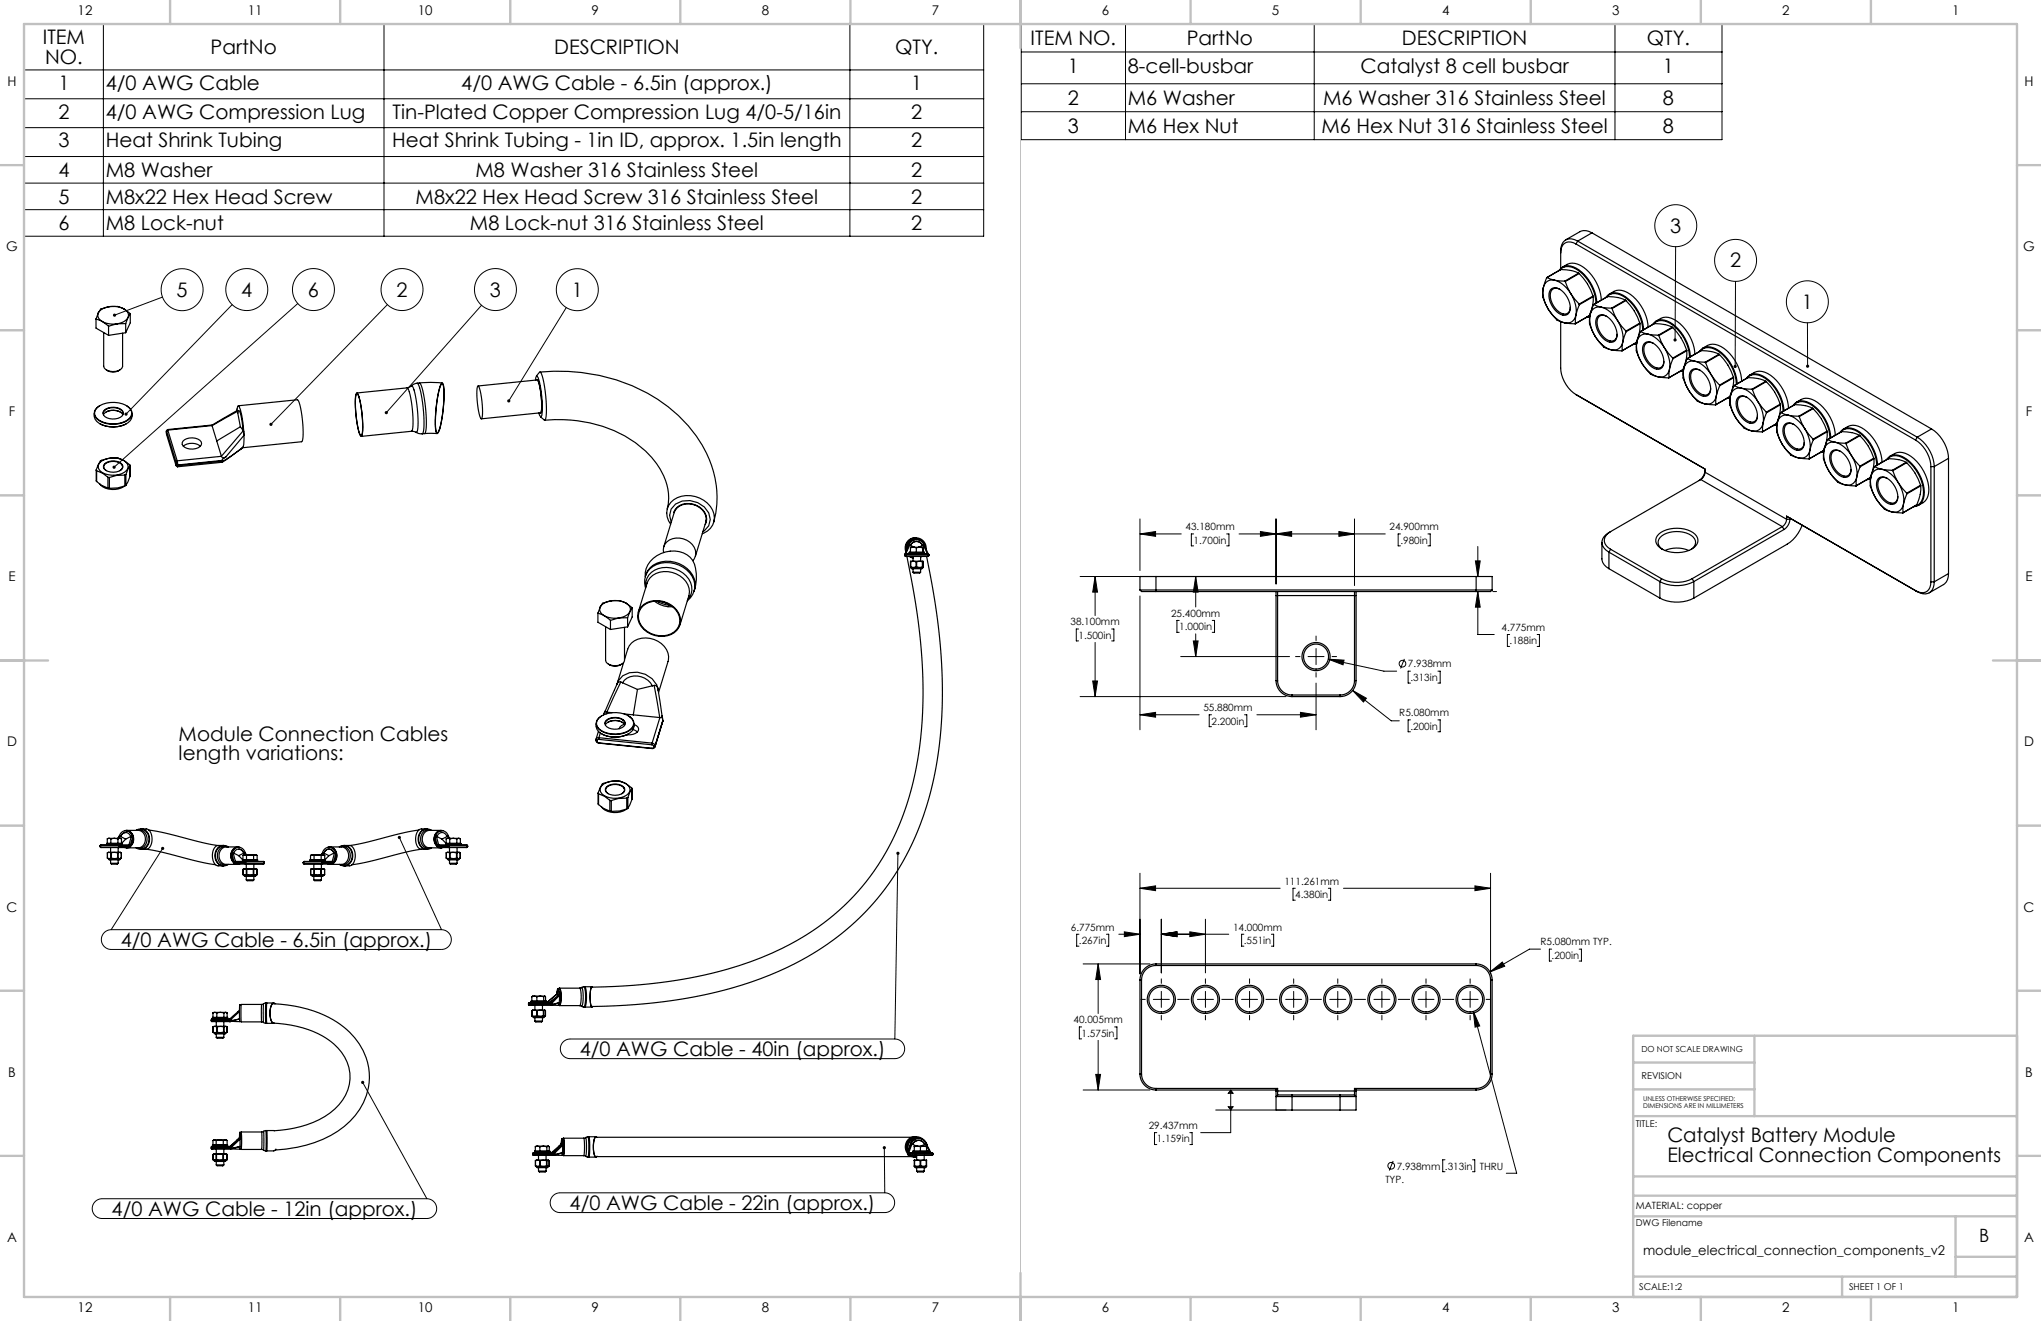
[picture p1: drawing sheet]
<svg xmlns="http://www.w3.org/2000/svg" width="432mm" height="279mm" viewBox="0 0 432 279" stroke-linecap="round" stroke-linejoin="round" font-family="sans-serif">
<defs><g id="words">
<g font-size="4.2">
<text x="9.1" y="9.4">ITEM</text>
<text x="44.6" y="11.5">PartNo</text>
<text x="117.2" y="11.5">DESCRIPTION</text>
<text x="189.4" y="11.5">QTY.</text>
<text x="218" y="9.6">ITEM NO.</text>
<text x="251.1" y="9.6">PartNo</text>
<text x="296.6" y="9.6">DESCRIPTION</text>
<text x="348.4" y="9.6">QTY.</text>
<text x="9.5" y="13.5">NO.</text>
<text x="225.9" y="15.5">1</text>
<text x="238.6" y="15.5">8-cell-busbar</text>
<text x="287.8" y="15.5">Catalyst 8 cell busbar</text>
<text x="351.8" y="15.5">1</text>
<text x="12.4" y="19">1</text>
<text x="22.4" y="19">4/0 AWG Cable</text>
<text x="97.6" y="19">4/0 AWG Cable - 6.5in (approx.)</text>
<text x="192.8" y="19">1</text>
<text x="225.9" y="22.2">2</text>
<text x="238.6" y="22.2">M6 Washer</text>
<text x="279.9" y="22.2">M6 Washer 316 Stainless Steel</text>
<text x="351.8" y="22.2">8</text>
<text x="12.4" y="25.1">2</text>
<text x="22.4" y="25.1">4/0 AWG Compression Lug</text>
<text x="83.1" y="25.1">Tin-Plated Copper Compression Lug 4/0-5/16in</text>
<text x="192.8" y="25.1">2</text>
<text x="225.9" y="28.1">3</text>
<text x="238.6" y="28.1">M6 Hex Nut</text>
<text x="279.6" y="28.1">M6 Hex Nut 316 Stainless Steel</text>
<text x="351.8" y="28.1">8</text>
<text x="12.4" y="31.2">3</text>
<text x="22.4" y="31.2">Heat Shrink Tubing</text>
<text x="83" y="31.2">Heat Shrink Tubing - 1in ID, approx. 1.5in length</text>
<text x="192.8" y="31.2">2</text>
<text x="12.4" y="37.4">4</text>
<text x="22.4" y="37.4">M8 Washer</text>
<text x="100.6" y="37.4">M8 Washer 316 Stainless Steel</text>
<text x="192.8" y="37.4">2</text>
<text x="12.4" y="43.1">5</text>
<text x="22.4" y="43.1">M8x22 Hex Head Screw</text>
<text x="87.9" y="43.1">M8x22 Hex Head Screw 316 Stainless Steel</text>
<text x="192.8" y="43.1">2</text>
<text x="12.4" y="48.7">6</text>
<text x="22.4" y="48.7">M8 Lock-nut</text>
<text x="99.4" y="48.7">M8 Lock-nut 316 Stainless Steel</text>
<text x="192.8" y="48.7">2</text>
<text x="353.4" y="49.2">3</text>
<text x="366" y="56.6">2</text>
<text x="37.4" y="62.8">5</text>
<text x="51" y="62.7">4</text>
<text x="65.1" y="62.7">6</text>
<text x="83.9" y="62.7">2</text>
<text x="103.6" y="62.7">3</text>
<text x="121" y="62.8">1</text>
<text x="381.2" y="65.3">1</text>
<text x="37.8" y="156.6">Module Connection Cables</text>
<text x="37.8" y="160.8">length variations:</text>
<text x="25.5" y="200.2">4/0 AWG Cable - 6.5in (approx.)</text>
<text x="122.6" y="223.3">4/0 AWG Cable - 40in (approx.)</text>
<text x="352.8" y="241.5">Catalyst Battery Module</text>
<text x="352.8" y="245.7">Electrical Connection Components</text>
<text x="23.6" y="257.1">4/0 AWG Cable - 12in (approx.)</text>
<text x="120.5" y="255.9">4/0 AWG Cable - 22in (approx.)</text>
</g>
<text font-size="3.9" x="418.7" y="262.6">B</text>
<g font-size="2.8">
<text x="16.4" y="3.2">12</text>
<text x="52.4" y="3.2">11</text>
<text x="88.4" y="3.2">10</text>
<text x="125.2" y="3.2">9</text>
<text x="161.1" y="3.2">8</text>
<text x="197.1" y="3.2">7</text>
<text x="233.1" y="3.2">6</text>
<text x="269.1" y="3.2">5</text>
<text x="305.1" y="3.2">4</text>
<text x="341.1" y="3.2">3</text>
<text x="377" y="3.2">2</text>
<text x="413" y="3.2">1</text>
<text x="1.6" y="18.2">H</text>
<text x="428.3" y="18.2">H</text>
<text x="1.3" y="53.1">G</text>
<text x="428" y="53.1">G</text>
<text x="1.9" y="88">F</text>
<text x="428.6" y="88">F</text>
<text x="1.8" y="122.9">E</text>
<text x="428.5" y="122.9">E</text>
<text x="1.5" y="157.9">D</text>
<text x="428.2" y="157.9">D</text>
<text x="1.4" y="192.8">C</text>
<text x="428.1" y="192.8">C</text>
<text x="1.7" y="227.7">B</text>
<text x="428.5" y="227.7">B</text>
<text x="1.5" y="262.6">A</text>
<text x="428.2" y="262.6">A</text>
<text x="347.6" y="265.4">module_electrical_connection_components_v2</text>
<text x="16.4" y="277.6">12</text>
<text x="52.4" y="277.6">11</text>
<text x="88.4" y="277.6">10</text>
<text x="125.2" y="277.6">9</text>
<text x="161.1" y="277.6">8</text>
<text x="197.1" y="277.6">7</text>
<text x="233.1" y="277.6">6</text>
<text x="269.1" y="277.6">5</text>
<text x="305.1" y="277.6">4</text>
<text x="341.1" y="277.6">3</text>
<text x="377" y="277.6">2</text>
<text x="413" y="277.6">1</text>
</g>
<g font-size="2.1">
<text x="250.8" y="112.1">43.180mm</text>
<text x="294" y="112.1">24.900mm</text>
<text x="252.5" y="115">1.700in</text>
<text x="296.3" y="115">.980in</text>
<text x="247.8" y="130.4">25.400mm</text>
<text x="226.5" y="132.3">38.100mm</text>
<text x="228.2" y="135.1">1.500in</text>
<text x="249.5" y="133.3">1.000in</text>
<text x="317.7" y="133.4">4.775mm</text>
<text x="319.4" y="136.3">.188in</text>
<text x="297.9" y="141.2">7.938mm</text>
<text x="298.4" y="144">.313in</text>
<text x="254.6" y="150.4">55.880mm</text>
<text x="256.3" y="153.2">2.200in</text>
<text x="296" y="151.5">R5.080mm</text>
<text x="298.4" y="154.3">.200in</text>
<text x="271.7" y="187.1">111.261mm</text>
<text x="274" y="189.9">4.380in</text>
<text x="226.6" y="196.8">6.775mm</text>
<text x="260.9" y="196.8">14.000mm</text>
<text x="228.3" y="199.7">.267in</text>
<text x="263.2" y="199.7">.551in</text>
<text x="325.9" y="200">R5.080mm TYP.</text>
<text x="328.3" y="202.8">.200in</text>
<text x="227.1" y="216.4">40.005mm</text>
<text x="228.8" y="219.3">1.575in</text>
<text x="243" y="238.8">29.437mm</text>
<text x="244.7" y="241.6">1.159in</text>
<text x="293.1" y="250.2">TYP.</text>
<text x="295.5" y="247.4">7.938mm</text>
<text x="305.7" y="247.4">.313in</text>
<text x="313.1" y="247.4">THRU</text>
<text x="346" y="255.7">MATERIAL: copper</text>
</g>
<g font-size="2">
<text x="347.3" y="228.2">REVISION</text>
<text x="346" y="238.4">TITLE:</text>
<text x="346" y="259.4">DWG Filename</text>
<text x="346.8" y="272.9">SCALE:1:2</text>
<text x="391.2" y="272.9">SHEET 1 OF 1</text>
</g>
<text font-size="1.8" x="347.2" y="222.6">DO NOT SCALE DRAWING</text>
<g font-size="1.4">
<text x="347.6" y="233">UNLESS OTHERWISE SPECIFIED:</text>
<text x="347.6" y="234.4">DIMENSIONS ARE IN MILLIMETERS</text>
</g>
</g></defs>
<g fill="none" stroke="#000" stroke-width=".25">
<path d="M328.9 59.3a1.9 1.9 0 0 0-2.4 1.6M328.9 59.3a6 6 0 0 1 3.4 2.8M328.9 59.3l2.1 .2M328.9 59.3l-1.7-.6-.7 2.2M330 57.1a2.62 2.62 0 0 1 3.7-.1 9.2 9.2 0 0 1 3.9 7.1M330.2 57l2.2 .2 1.6 .6M330.2 57h.1M330.2 57l-3 1.7M330.6 56.5l-.8 .7M330.6 56.5a3.3 3.3 0 0 1 4.4 0 9.5 9.5 0 0 1 3.8 7M330.6 56.5a3.6 3.6 0 0 1 4.1 1.1 9.6 9.6 0 0 1 3.1 6.4M331 59.5l.1 .1"/>
<path d="M331.1 59.6l1.2 2.5M333.4 51.6a1.98 1.98 0 0 0-2.3-.2 1.98 1.98 0 0 0-.9 2.1M333.4 51.6l71.9 41.5M333.8 51a2.19 2.19 0 0 0-2.6-.3 2.19 2.19 0 0 0-1 2.4v3.7M333.8 51l-.4 .6M333.8 51l71.8 41.5M334 57.8l.1 .1M334 57.8l-3 1.7M334.1 57.9a11.5 11.5 0 0 1 2.9 4.7M334.1 57.9l-3 1.7M336.8 49.2a2.59 2.59 0 0 0-2.5-.2l-3.1 1.7M336.8 49.2l-3 1.8"/>
<path d="M336.8 49.2l71.8 41.5M20.3 67.5l1.3 .5M20.3 67.5v1.9l2.7 1.5M20.8 66.2a1.41 1.41 0 0 0 .8 1.8M20.8 66.2l-.5 1.3M21.6 68a5 5 0 0 0 3.2 .5M21.6 68l1.4 1M21.9 70.3v7.1a1.63 1.63 0 0 0 2 1.2 1.74 1.74 0 0 0 2-1.2v-6.9M22.5 78.3a2.44 2.44 0 0 0 2.9 0M23 69v1.9M23.1 64.9a2.97 2.97 0 0 0-2.3 1.3M23.1 64.9a5 5 0 0 1 3.1 .4"/>
<path d="M23.1 64.9l-1.8 .5-.5 .8M23.1 64.9a4 4 0 0 1 3.1 .4M24.8 68.5l-1.8 .5M26.2 65.3a1.41 1.41 0 0 1 .9 1.9M26.2 65.3l1.4 1.1M26.6 68.4v2M26.6 70.4l-3.6 .5M26.6 68.4l-1.8 .1M27.1 67.2a2.97 2.97 0 0 1-2.3 1.3M27.1 67.2l-.5 1.2M27.6 66.4v1.9l-1 2.1M27.6 66.4l-.5 .8"/>
<path d="M114.1 78.7l-.6 .9M326.5 60.9a6.6 6.6 0 0 0 1.1 4.5M326.5 60.9l-.1 1.9 1.2 2.6M327.6 65.4a6 6 0 0 0 3.4 2.9M327.6 65.4l1.8 2.3 1.6 .6M328 61.3a1.61 1.61 0 0 1 2.4 .2 4.5 4.5 0 0 1 1.6 4.6 1.44 1.44 0 0 1-2.3 .2 4.7 4.7 0 0 1-1.9-4.6zM330 61.2a1.28 1.28 0 0 0-1.4-.1 1.28 1.28 0 0 0-.6 1.4 4.1 4.1 0 0 0 3.2 3.9 1.25 1.25 0 0 0 1-1.4M330.2 68v9.8a7.1 7.1 0 0 0 3.2 5.7l27.3 15.7v.7M332.3 62.1l1.8 2.2M332.3 62.1a6.6 6.6 0 0 1 1.1 4.5M333.4 66.6a1.9 1.9 0 0 1-2.4 1.7M333.4 66.6l-.1 1.9-2.3-.2"/>
<path d="M334.1 64.3v.1M334.1 64.4l-.7 2.2M336.2 66.7v.1M336.2 66.7l-2.9 1.8M336.3 66.9l-.6 .2M336.3 67l-.7 .2M336.4 66.6a6.6 6.6 0 0 0 1.1 4.6M336.4 66.6l-.1 1.9 1.2 2.7M336.6 65.7l-.4 1M337 62.6l.1 .2M337 62.6l-2.9 1.7M337.1 62.8l-.1 1.6-.3 1.1"/>
<path d="M337.1 62.8l-3 1.6M337.5 71.2a6 6 0 0 0 3.4 2.8M337.5 71.2l1.8 2.2 1.6 .6M337.9 67a1.61 1.61 0 0 1 2.4 .2 4.5 4.5 0 0 1 1.6 4.6 1.44 1.44 0 0 1-2.3 .2 4.7 4.7 0 0 1-1.9-4.6zM338.8 65a1.9 1.9 0 0 0-2.4 1.6M338.8 65a6 6 0 0 1 3.4 2.8M338.8 65l2.1 .2M338.8 65l-1.7-.6-.7 2.2M339.9 62.8a2.62 2.62 0 0 1 3.7 0 9.2 9.2 0 0 1 3.9 7M339.9 66.9a1.28 1.28 0 0 0-1.4-.1 1.28 1.28 0 0 0-.6 1.4 4.1 4.1 0 0 0 3.2 3.9 1.25 1.25 0 0 0 1-1.4M340.1 62.7l2.2 .2 1.6 .6M340.1 62.7h.1"/>
<path d="M340.1 62.7l-3 1.7M340.5 62.2l-.8 .7M340.5 62.2a3.3 3.3 0 0 1 4.4 .1 9.5 9.5 0 0 1 3.8 6.9M340.5 62.2a3.6 3.6 0 0 1 4.1 1.1 9.6 9.6 0 0 1 3.1 6.4M340.9 65.2l.1 .1M341 65.3l1.2 2.5M342.2 67.8l1.8 2.2M342.2 67.8a6.6 6.6 0 0 1 1.1 4.5M343.3 72.3a1.9 1.9 0 0 1-2.4 1.7M343.3 72.3l-.1 1.9-2.3-.2M343.9 63.5l.1 .1M343.9 63.5l-3 1.7"/>
<path d="M344 63.6a11.5 11.5 0 0 1 2.9 4.7M344 63.6l-3 1.7M344 70v.2M344 70.2l-.7 2.1M346.1 72.5h.1M346.1 72.5l-2.9 1.7M346.3 72.7l-.8 .2M346.3 72.6l-.7 .2M346.3 72.4a6.6 6.6 0 0 0 1.1 4.5M346.3 72.4l-.1 1.9 1.2 2.6M346.5 71.4l-.4 1.1M346.9 68.3l.1 .2"/>
<path d="M346.9 68.3l-2.9 1.7M347 68.5l-.1 1.6-.3 1.1M347 68.5l-3 1.7M347.4 76.9a6 6 0 0 0 3.4 2.8M347.4 76.9l1.8 2.2 1.6 .6M347.8 72.7a1.61 1.61 0 0 1 2.4 .2 4.5 4.5 0 0 1 1.6 4.6 1.44 1.44 0 0 1-2.3 .2 4.7 4.7 0 0 1-1.9-4.6zM348.7 70.7a1.9 1.9 0 0 0-2.4 1.7M348.7 70.7a6 6 0 0 1 3.4 2.8M348.7 70.7l2.1 .2M348.7 70.7l-1.7-.6-.7 2.3M349.8 68.5a2.62 2.62 0 0 1 3.7 0 9.2 9.2 0 0 1 3.9 7.1M349.8 72.6a1.28 1.28 0 0 0-1.4-.1 1.28 1.28 0 0 0-.6 1.4 4.1 4.1 0 0 0 3.2 4 1.25 1.25 0 0 0 1-1.5"/>
<path d="M350 68.4l2.2 .2 1.6 .6M350 68.4h.1M350 68.4l-3 1.7M350.4 67.9l-.8 .7M350.4 67.9a3.3 3.3 0 0 1 4.4 .1 9.5 9.5 0 0 1 3.8 7M350.4 67.9a3.6 3.6 0 0 1 4.1 1.1 9.6 9.6 0 0 1 3.1 6.5M350.8 70.9l.1 .1M350.9 71l1.2 2.5M352.1 73.5l1.8 2.2M352.1 73.5a6.6 6.6 0 0 1 1.1 4.5M353.2 78a1.9 1.9 0 0 1-2.4 1.7M353.2 78l-.1 1.9-2.3-.2"/>
<path d="M353.8 69.2l.1 .1M353.8 69.2l-3 1.7M353.9 69.3a11.6 11.6 0 0 1 2.9 4.7M353.9 69.3l-3 1.7M353.9 75.7v.2M353.9 75.9l-.7 2.1M356 78.2h.1M356 78.2l-2.9 1.7M356.2 78.3l-.7 .2M356.2 78.4l-.8 .2M356.2 78.1a6.6 6.6 0 0 0 1.1 4.5M356.2 78.1l-.1 1.9 1.2 2.6"/>
<path d="M356.4 77.1l-.4 1.1M356.8 74l.1 .2M356.8 74l-2.9 1.7M356.9 74.2l-.1 1.7-.3 1M356.9 74.2l-3 1.7M357 75.9l1.6 .5M357 75.9l-.8 2.2M357.7 78.4a1.61 1.61 0 0 1 2.4 .2 4.5 4.5 0 0 1 1.6 4.6 1.44 1.44 0 0 1-2.3 .2 4.7 4.7 0 0 1-1.9-4.6zM358.6 76.4a1.9 1.9 0 0 0-2.4 1.7M358.6 76.4a6 6 0 0 1 3.4 2.9M358.6 76.4l2.1 .2M359.7 74.3a2.62 2.62 0 0 1 3.7-.1 9.2 9.2 0 0 1 3.9 7.1"/>
<path d="M359.7 78.3a1.28 1.28 0 0 0-1.4 0 1.28 1.28 0 0 0-.6 1.3 4.1 4.1 0 0 0 3.2 4 1.25 1.25 0 0 0 1-1.5M359.9 74.2l2.2 .2 1.6 .5M359.9 74.2h.1M359.9 74.2l-3 1.7M360.3 73.6l-.8 .8M360.3 73.6a3.3 3.3 0 0 1 4.4 .1 9.5 9.5 0 0 1 3.8 7M360.3 73.6a3.6 3.6 0 0 1 4.1 1.1 9.6 9.6 0 0 1 3.1 6.5M360.7 76.6l.1 .1M360.8 76.7l1.2 2.6M362 79.3l1.8 2.2M362 79.3a6.6 6.6 0 0 1 1.1 4.5M363.7 74.9l.1 .1"/>
<path d="M363.7 74.9l-3 1.7M363.8 75a11.6 11.6 0 0 1 2.9 4.8M363.8 75l-3 1.7M366.7 79.8l.1 .1M366.7 79.8l-2.9 1.7M366.8 79.9l-.1 1.7-.3 1M366.8 79.9l-3 1.7M369.6 80a2.62 2.62 0 0 1 3.7-.1 9.2 9.2 0 0 1 3.9 7.1M369.8 79.9l2.2 .2 1.6 .5M369.8 79.9h.1M369.8 79.9l-3 1.7M370.2 79.3l-.8 .8"/>
<path d="M370.2 79.3a3.3 3.3 0 0 1 4.4 .1 9.5 9.5 0 0 1 3.8 7M370.2 79.3a3.6 3.6 0 0 1 4.1 1.1 9.6 9.6 0 0 1 3.1 6.5M19.9 87.4a2.17 2.17 0 0 0 1.7 2.5 5.7 5.7 0 0 0 5.9-.9 2.11 2.11 0 0 0 .4-1.6M20.3 99.4l.1 2.4M20.4 99.6l1.3 .5 1.1 .8M20.4 99.6v-.2l.4-1.1 .5-.9a6 6 0 0 1 3.4-.5h.2a4.5 4.5 0 0 1 2.5 1.4l.1 .2-.9 1.8M20.4 99.6v2.2M20.6 86.2a5.6 5.6 0 0 1 6.9 .3 1.74 1.74 0 0 1-1.1 2.6 5.8 5.8 0 0 1-5.9-.6 1.5 1.5 0 0 1 .1-2.3zM21.1 97.9a4.5 4.5 0 0 1 5.6-.1 1.43 1.43 0 0 1-.9 2.4 4.2 4.2 0 0 1-4.9-1l-.1-.9zM21.1 85.8a1.71 1.71 0 0 0-1.2 1.5 1.71 1.71 0 0 0 1.1 1.7 5.8 5.8 0 0 0 6.5-.6 1.68 1.68 0 0 0-.8-2.6M21.1 89.6a6.1 6.1 0 0 0 5.6 0M21.8 87.4a1.83 1.83 0 0 1 2.2-1.2 1.71 1.71 0 0 1 2 1.2"/>
<path d="M21.9 87.7a2.7 2.7 0 0 1 4.1 0M22 86.8a3 3 0 0 1 4 .2 1.07 1.07 0 0 1-1 1.5 2.91 2.91 0 0 1-3.1-.7l-.1-.7zM22.1 98.1a2.79 2.79 0 0 1 3.8 .3 .99 .99 0 0 1-.7 1.2 2.63 2.63 0 0 1-3.3-.8zM22.4 87.1a3.4 3.4 0 0 1 3 0M22.5 99.6a.86 .86 0 0 1-.6-.9 .86 .86 0 0 1 .6-.8 2.76 2.76 0 0 1 3.4 .5 .89 .89 0 0 1-.5 1.2M27.5 98.4v2.4M35.2 91.2v.7l2.1 6.6v-.2M35.2 91.2l2 6.5M35.4 90.9l.1 .1M35.4 90.9l-.2 .2M35.5 91l-.3 .2M35.5 91l2 6.5"/>
<path d="M37.2 97.7l.1 .5M37.3 98.5l.2 .2M37.3 98.2l.3 .1M37.3 98.2v.1M37.3 98.3l.3 .2M37.5 97.5l.1 .8M37.5 97.5l-.3 .2M37.6 98.5l-.1 .2M37.6 98.3v.2M38.7 93.3a2.81 2.81 0 0 1 3.8 .1 .93 .93 0 0 1-.6 1.3 2.73 2.73 0 0 1-3.3-.7zM38.8 94.4a2.96 2.96 0 0 1 3.6 0M44.9 90h.1"/>
<path d="M44.9 90l-9.4 1M44.9 90l1.9 6.5M44.9 89.9v.1M44.9 89.9l-9.5 1M46.8 96.5h.1M46.8 96.5l.4 .4 .6-.2M46.8 96.5l-9.3 1M47 97.5v.1M47 97.4v.1M47 97.4l-9.4 .9M47 97.5l-9.4 1M47 97.6v.2"/>
<path d="M47.8 96.7l-.8 .7M50.1 86.9l.2-1h.3a16.8 16.8 0 0 1 1 6.2M50.2 87v-.2l-5.3 3.1M50.2 87l-5.3 3M50.2 87l.1 .4M50.3 87.4l.2-.6a3.6 3.6 0 0 1 .7 2.6l.2 1.6M50.3 87.4l.6 2.9M50.4 85.8l12.6-1.2a18.7 18.7 0 0 1 1 8.5l-.2 .3-12.5 1.3M50.9 90.3l-5 3M50.9 90.3l.6 .8M51.1 94.9l-4.1 2.9-9.5 .9M51.4 94.6l-4.4 3"/>
<path d="M51.4 94.6h-.1M51.4 94.6l-.6 .5 .5-.4M51.5 91.1l-4.7 5.4M51.5 91.1l.1 1M51.6 92.1l-3.8 4.6M51.6 92.1l-.2 2.5M75.4 83.2l.1-.1a9.7 9.7 0 0 1 1.1 4.7l.1 3.2a1.42 1.42 0 0 1-.3 1.3 9.7 9.7 0 0 1-1.1-4.7l-.1-3.2zM75.4 83.4l.1-.1a9.4 9.4 0 0 1 1.1 4.6l.1 2.5-.2 1.7a1 1 0 0 1-.6-1 20.7 20.7 0 0 1-.5-7.7zM86.1 82l1-.4a10.5 10.5 0 0 1 1.2 4.9 10.2 10.2 0 0 1-.2 5l-1-.3M86.1 82a9.7 9.7 0 0 1 1.2 4.7 8.1 8.1 0 0 1-.2 4.5M86.1 82l-10.6 1.1M87.1 91.2l-10.7 1.1"/>
<path d="M88 91.4l.6 .3h.7M88.2 81.1l-.7 .2-.5 .3M88.7 81l2.4-.1 2.5 .1M88.7 81l-.4 .1a11.3 11.3 0 0 1 1.2 5.1 13.2 13.2 0 0 1-.1 5.5l-.1 .1M88.7 81h.1a11.3 11.3 0 0 1 1.2 5.1 13.2 13.2 0 0 1-.1 5.6h-.1M89.8 91.7h2.7M89.8 91.7l-.5 .1M93.3 81.3l.2-.1a1.06 1.06 0 0 1 .4 1.1 24.8 24.8 0 0 1-1.2 9.1l-.2 .2a1.06 1.06 0 0 1-.4-1.2 24.8 24.8 0 0 1 1.2-9.1zM93.4 81.2l.1-.2a1.09 1.09 0 0 1 .4 1.2 25.5 25.5 0 0 1-1.2 9.4l-.2 .1a1.09 1.09 0 0 1-.4-1.2 25.5 25.5 0 0 1 1.3-9.3zM101.1 81.7a3.2 3.2 0 0 1 .7 2.3 10.7 10.7 0 0 1 .1 4.6 3.2 3.2 0 0 1-.8-2.4 10.7 10.7 0 0 1 0-4.5zM101.1 81.6l12.5-1.2a11.1 11.1 0 0 1 1 5.8l-.3 1.1-12.5 1.3M113.3 80.4l.1-.6 .2-.3a9.1 9.1 0 0 1 1 4.4l.1 3.1-.1 .9-.2 .3-.4-.9"/>
<path d="M113.6 80.3a13.3 13.3 0 0 1 1 6.4l-.2 .6-.1 .1M114.3 88.2l.9 .7M357.3 82.6a6 6 0 0 0 3.4 2.8M357.3 82.6l1.8 2.3 1.6 .5M360.7 99.9a1.98 1.98 0 0 1-.9 1.5M360.7 99.5a2.77 2.77 0 0 1-1.2 2.1M360.7 99.9l17.3 9.9M363.1 83.8a1.9 1.9 0 0 1-2.4 1.6M363.1 83.8l-.1 1.8-2.3-.2M363.8 81.5v.1M363.8 81.6l-.7 2.2M365.9 83.9h.1"/>
<path d="M365.9 83.9l-2.9 1.7M366 84l-.6 .2M366.1 84.1l-.8 .2M366.1 83.8a6.6 6.6 0 0 0 1.1 4.5M366.1 83.8l-.1 1.9 1.2 2.6M366.3 82.8l-.4 1.1M366.9 81.6l1.6 .5M366.9 81.6l-.8 2.2M367.2 88.3a6 6 0 0 0 3.4 2.8M367.2 88.3l1.8 2.3 1.6 .5M367.6 84.2a1.61 1.61 0 0 1 2.4 .1 4.5 4.5 0 0 1 1.6 4.6 1.44 1.44 0 0 1-2.3 .2 4.7 4.7 0 0 1-1.9-4.6zM368.5 82.1a1.9 1.9 0 0 0-2.4 1.7"/>
<path d="M368.5 82.1a6 6 0 0 1 3.4 2.9M368.5 82.1l2.1 .2M369.6 84.1a1.28 1.28 0 0 0-1.4-.1 1.28 1.28 0 0 0-.6 1.3 4.1 4.1 0 0 0 3.2 4 1.25 1.25 0 0 0 1-1.4M370.6 82.3l.1 .1M370.7 82.4l1.2 2.6M371.9 85l1.8 2.2M371.9 85a6.6 6.6 0 0 1 1.1 4.5M373 89.5a1.9 1.9 0 0 1-2.4 1.6M373 89.5l-.1 1.8-2.3-.2M373.6 80.6l.1 .1M373.6 80.6l-3 1.7M373.7 80.7a11.5 11.5 0 0 1 2.9 4.8"/>
<path d="M373.7 80.7l-3 1.7M373.7 87.2v.1M373.7 87.3l-.7 2.2M375.8 89.6v.1M375.8 89.6l-2.9 1.7M375.9 89.7l-.6 .2M375.9 89.9l-.7 .1M376 89.5a6.6 6.6 0 0 0 1.1 4.5M376 89.5l-.1 1.9 1.2 2.6M376.2 88.6l-.4 1M376.6 85.5l.1 .1M376.6 85.5l-2.9 1.7"/>
<path d="M376.7 85.6l-.1 1.7-.3 1M376.7 85.6l-3 1.7M377.1 94a6 6 0 0 0 3.4 2.9M377.1 94l1.8 2.3 1.6 .6M377.5 89.9a1.61 1.61 0 0 1 2.4 .1 4.5 4.5 0 0 1 1.6 4.7 1.44 1.44 0 0 1-2.3 .1 4.7 4.7 0 0 1-1.9-4.6zM378.4 87.8a1.9 1.9 0 0 0-2.4 1.7M378.4 87.8a6 6 0 0 1 3.4 2.9M378.4 87.8l2.1 .2M378.4 87.8l-1.7-.5-.7 2.2M379.5 85.7a2.62 2.62 0 0 1 3.7-.1 9.2 9.2 0 0 1 3.9 7.1M379.5 89.8a1.28 1.28 0 0 0-1.4-.1 1.28 1.28 0 0 0-.6 1.3 4.1 4.1 0 0 0 3.2 4 1.25 1.25 0 0 0 1-1.4M379.7 85.6l2.2 .2 1.6 .5"/>
<path d="M379.7 85.6h.1M379.7 85.6l-3 1.7M380.1 85.1l-.8 .7M380.1 85.1a3.3 3.3 0 0 1 4.4 0 9.5 9.5 0 0 1 3.8 7M380.1 85.1a3.6 3.6 0 0 1 4.1 1.1 9.6 9.6 0 0 1 3.1 6.4M380.5 88l.1 .1M380.6 88.1l1.2 2.6M381.8 90.7l1.8 2.2M381.8 90.7a6.6 6.6 0 0 1 1.1 4.5M382.9 95.2a1.9 1.9 0 0 1-2.4 1.7M382.9 95.2l-.1 1.9-2.3-.2M383.5 86.3l.1 .1"/>
<path d="M383.5 86.3l-3 1.7M383.6 86.4a11.6 11.6 0 0 1 2.9 4.8M383.6 86.4l-3 1.7M383.6 92.9v.1M383.6 93l-.7 2.2M385.7 95.3v.1M385.7 95.3l-2.9 1.8M385.8 95.5l-.6 .1M385.8 95.6l-.7 .1M385.9 95.2a6.6 6.6 0 0 0 1.1 4.5M385.9 95.2l-.1 1.9 1.2 2.6M386.1 94.3l-.4 1"/>
<path d="M386.5 91.2l.1 .1M386.5 91.2l-2.9 1.7M386.6 91.3l-.1 1.7-.3 1M386.6 91.3l-3 1.7M387 99.7a6 6 0 0 0 3.4 2.9M387 99.7l1.8 2.3 1.6 .6M387.4 95.6a1.61 1.61 0 0 1 2.4 .1 4.5 4.5 0 0 1 1.6 4.7 1.44 1.44 0 0 1-2.3 .1 4.7 4.7 0 0 1-1.9-4.6zM388.3 93.5a1.9 1.9 0 0 0-2.4 1.7M388.3 93.5a6 6 0 0 1 3.4 2.9M388.3 93.5l2.1 .3M388.3 93.5l-1.7-.5-.7 2.2M389.4 91.4a2.62 2.62 0 0 1 3.7-.1 9.2 9.2 0 0 1 3.9 7.1"/>
<path d="M389.4 95.5a1.28 1.28 0 0 0-1.4-.1 1.28 1.28 0 0 0-.6 1.4 4.1 4.1 0 0 0 3.2 3.9 1.25 1.25 0 0 0 1-1.4M389.6 91.3l2.2 .2 1.6 .6M389.6 91.3h.1M389.6 91.3l-3 1.7M390 90.8l-.8 .7M390 90.8a3.3 3.3 0 0 1 4.4 0 9.5 9.5 0 0 1 3.8 7M390 90.8a3.6 3.6 0 0 1 4.1 1.1 9.6 9.6 0 0 1 3.1 6.4M390.4 93.8h.1M390.5 93.8l1.2 2.6M391.7 96.4l1.8 2.2M391.7 96.4a6.6 6.6 0 0 1 1.1 4.5M393.4 92.1h.1"/>
<path d="M393.4 92.1l-3 1.7M393.5 92.1a11.5 11.5 0 0 1 2.9 4.8M393.5 92.1l-3 1.7M393.5 98.6v.1M393.5 98.7l-.7 2.2M396 100l-.4 1M396.4 96.9l.1 .1M396.4 96.9l-2.9 1.7M396.5 97l-.1 1.7-.3 1M396.5 97l-3 1.7M398.2 99.3a1.9 1.9 0 0 0-2.4 1.6M398.2 99.3a6 6 0 0 1 3.4 2.8"/>
<path d="M398.2 99.3l2.1 .2M398.2 99.3l-1.7-.6-.7 2.2M399.3 97.1a2.62 2.62 0 0 1 3.7-.1 8.7 8.7 0 0 1 3.8 8.3l-.5 1-.4 .4-.9 .4M399.5 97l2.2 .2 1.6 .6M399.5 97h.1M399.5 97l-3 1.7M399.9 96.5l-.8 .7M399.9 96.5a3.3 3.3 0 0 1 4.4 0 8.8 8.8 0 0 1 3.6 8.4 3 3 0 0 1-2 2M399.9 96.5a3.6 3.6 0 0 1 4.1 1.1 8.8 8.8 0 0 1 2.9 7.9 2.36 2.36 0 0 1-1 1.4M400.3 99.5l.1 .1M400.4 99.6l1.2 2.5M403.3 97.8l.1 .1"/>
<path d="M403.3 97.8l-3 1.7M403.4 97.9a11.5 11.5 0 0 1 2.9 4.7M403.4 97.9l-3 1.7M405.3 93.1a7.1 7.1 0 0 1 3.2 5.6M405.6 92.5a7.9 7.9 0 0 1 3.6 6.2M405.6 92.5l-.3 .6M408.5 98.7h.7M408.5 98.7v24.4M408.6 90.7a7.9 7.9 0 0 1 3.6 6.2M408.6 90.7l-3 1.8M409.2 98.7v24.4M412.2 96.9l-3 1.8"/>
<path d="M412.2 96.9v24.4M20.4 101.8l1.1 .9 1.3 .5M21 102.3a4.1 4.1 0 0 0 5.4 .5M22.8 100.9l.3 .1M22.8 103.2l.3 .1M22.8 100.9v2.3M23.1 101v2.3M26.4 100.5l-1.7 .1-1.6 .4M26.4 102.8l-1.5 .4-1.8 .1M26.4 100.5v2.3M26.6 100.3l-.2 .2M26.6 102.6l-.2 .2"/>
<path d="M26.6 100.3v2.3M27.5 100.8l-.9 1.8M27.5 100.7v.1M140.4 116.9a2.73 2.73 0 0 1 3.4-3.1 3.4 3.4 0 0 1 3.3 3.8l-.5 1M141.2 107.6a12 12 0 0 0-3.3-10.9 25.7 25.7 0 0 0-18.6-7.9l-4.1 .1a4.6 4.6 0 0 0 .4-3.1 21.7 21.7 0 0 0-1.2-7l-.2-.1a37.7 37.7 0 0 1 29.3 9.2 23.5 23.5 0 0 1 8.2 18.7l-.7 3.8M141.9 110.9a3.6 3.6 0 0 1 2.3-5.9 5.8 5.8 0 0 1 6.8 3.7 3.5 3.5 0 0 1-2.4 4.2M142 110.4a3.1 3.1 0 0 1 2.3-4.4 5.1 5.1 0 0 1 5.6 2.5 2.87 2.87 0 0 1-1.2 3.9M142.5 108.4a3.5 3.5 0 0 1 5-1.4 3 3 0 0 1 1.7 4M142.6 108.4l-2.2 7.2M142.6 108.4a3.3 3.3 0 0 1 4.7-1.5 3.1 3.1 0 0 1 2 3.6M142.7 108.1l-.1 .3M149.3 110.5l-2.2 7.2"/>
<path d="M149.5 109.9l-.2 .6M191.4 117.4l.2 .3h4.7M191.4 117.4h.2M191.4 117.4h.1M191.5 117.2l-.1 .2M191.6 117.4l.1 .2M191.6 117.4h.1M191.7 117.2a.19 .19 0 0 0-.2 .2 .19 .19 0 0 0 .2 .2M191.7 117.2l-.1 .2M191.7 117.2h4.6M191.7 117.6h4.6M191.9 117.7v.2a124.9 124.9 0 0 1 3 36.6 60.3 60.3 0 0 1-10.9 31 52.5 52.5 0 0 1-25.2 17.9 103.2 103.2 0 0 1-33.6 5.4"/>
<path d="M192.1 115.6l-.6 1.6 4.8-.1M192.1 115.6h.1M192.1 115.6v.1M192.1 115.6a1.78 1.78 0 0 1 1.8-1.5 1.78 1.78 0 0 1 1.7 1.5M192.4 117.1h.1M192.4 116.8h3.2M192.4 117.1h3.2M192.4 116.8v.3M192.4 117.7l.8 .3M192.5 115.3l-.4 .3M192.5 115.3l-.8 1.8M192.5 115.3l1 .5"/>
<path d="M192.6 117.7l.6 .3M192.6 115.9v.9M192.6 118.8v1.1M192.6 118.8h.1M192.7 118.8h1.1M192.7 119.9v.1M192.7 119.9h1.1M192.7 118.8v1.1M192.8 115a1.4 1.4 0 0 1 2.4 .4 1.4 1.4 0 0 0-1.3-.9 1.4 1.4 0 0 0-1.3 .9zM192.9 117.7l.3 .1M193.2 117.7v1M193.2 115.8l.7 .1"/>
<path d="M193.2 115.8h1.3M193.2 115.8l-.6 .1M193.8 113.8a2.12 2.12 0 0 0-2.2 2.9M193.8 113.8a2.15 2.15 0 0 0-2.1 2.7 2.15 2.15 0 0 1 1.9-2.7 2.15 2.15 0 0 1 2.3 2.4M193.8 113.8h.1M193.8 118.8h.1M193.8 119.9h.1M193.8 118.8v1.1M193.8 114.1h.1M193.9 115.9v.9M193.9 114.1a1.85 1.85 0 0 0-1.9 1.8M193.9 118.8h1.2"/>
<path d="M193.9 119.9h1.2M193.9 118.8v1.1M194.5 115.8l-.6 .1M194.5 115.8h.8M194.5 115.8l.7 .1M194.8 117.7v1M195 117.7l-.2 .1M195.1 118.8h.1M195.1 119.9h.1M195.1 118.8v1.1M195.2 115.9v.9M195.2 118.8h.1"/>
<path d="M195.2 118.8v1.1M195.3 115.8l-.1 .1M195.3 115.8v1M195.3 118.7h-2.6l-.1 .1M195.3 118.8l-.1 1.1M195.3 118.8h.1M195.3 115.3l.9 1.8M195.3 115.3l.4 .3M195.3 115.3l-1 .5M195.6 117.1h-.1M195.6 116.8v.3M195.6 115.5l.1 .1"/>
<path d="M195.7 115.6l.7 1.5M195.7 115.6a1.85 1.85 0 0 0-1.9-1.5 1.85 1.85 0 0 0-1.7 1.6M195.8 115.8a1.99 1.99 0 0 0-2.2-1.9 1.99 1.99 0 0 0-1.8 2.3M196 117.7l.2 .8a118.6 118.6 0 0 1 2.2 41.4 62.4 62.4 0 0 1-12 29.2 57.3 57.3 0 0 1-27.4 18.6 107.8 107.8 0 0 1-33.8 5.2M196.3 117.1l.2 .3M196.3 117.1v.1M196.3 117.2l.1 .2M196.3 117.6v.1M196.4 117.4l-.1 .2M196.4 117.4h.1M196.5 117.4l-.2 .3M196.5 117.4h.1"/>
<path d="M338.9 114.7v3.5a2.4 2.4 0 0 0 1.5 2.1M340.4 116.8l10.8 6.2M340.4 116.8v3.5M340.7 112.4a1.98 1.98 0 0 0-1.3 1.9 1.98 1.98 0 0 0 1.3 1.9M340.7 112.4a2.49 2.49 0 0 0-1.6 3.1l.7 .9 .6 .4M340.7 116.2l10.8 6.2M340.7 116.2l-.3 .6M351 112.9a6.5 6.5 0 0 1 7.6 .1 1.89 1.89 0 0 1-.8 3.2 6.5 6.5 0 0 1-7.1-.8 1.69 1.69 0 0 1 .3-2.5zM351.8 116.2a1.71 1.71 0 0 1-1-1.7 1.71 1.71 0 0 1 1.3-1.5 5.9 5.9 0 0 1 6.1 .6 1.59 1.59 0 0 1-.5 2.6M352.2 116.4a6.4 6.4 0 0 1 5.1 0M359.8 101.4l-19.1 11M359.8 101.4l17.3 10"/>
<path d="M377.1 111.4l-19.1 11M377.1 111.4l.3 .6M377.4 112l-19 11M378 109.2l27.6 15.9a2.19 2.19 0 0 0 2.6 .3 2.19 2.19 0 0 0 1-2.3M378 109.8a1.98 1.98 0 0 1-.9 1.6M378 109.2l.7 .4v.2M378 109.2v.6M378 109.8h.7M378.7 109.8a2.77 2.77 0 0 1-1.3 2.2M381.3 111.1l-.1 .1a7.9 7.9 0 0 1-3.1 3.9l-19.7 11.4M390.4 102.6l2.3 .1M392.8 100.9a1.9 1.9 0 0 1-2.4 1.7"/>
<path d="M392.8 100.9l-.1 1.8M395.6 101l-2.9 1.8M395.6 101l-2.9 1.7M395.8 101.1l-.7 .3M395.8 101.3l-.8 .1M395.8 100.9a6.6 6.6 0 0 0 1.1 4.5M395.8 100.9l-.1 1.9 1.2 2.6M396.9 105.4a6 6 0 0 0 3.4 2.9M396.9 105.4l1.8 2.3 1.6 .6M397.3 101.3a1.61 1.61 0 0 1 2.4 .2 4.5 4.5 0 0 1 1.6 4.6 1.44 1.44 0 0 1-2.3 .2 4.7 4.7 0 0 1-1.9-4.6zM399.3 101.2a1.28 1.28 0 0 0-1.4-.1 1.28 1.28 0 0 0-.6 1.4 4.1 4.1 0 0 0 3.2 3.9 1.25 1.25 0 0 0 1-1.4M400.3 108.3l2.3 .1"/>
<path d="M401.6 102.1l1.8 2.2M401.6 102.1a6.6 6.6 0 0 1 1.1 4.5M402.7 106.6a1.9 1.9 0 0 1-2.4 1.7M402.7 106.6l-.1 1.8M403.4 104.3v.2M403.4 104.5l-.7 2.1M405.5 106.8l-2.9 1.7M405.5 106.8l-2.9 1.6M405.9 106.9l-1 .3M406.3 102.6l.1 .2M406.3 102.6l-2.9 1.7M406.4 102.8l-.2 1.8-.7 2.2"/>
<path d="M406.4 102.8l-3 1.7M126.5 129.7l1.3 .5M126.5 129.7v1.9l2.7 1.5M127 128.4a1.41 1.41 0 0 0 .8 1.8M127 128.4l-.5 1.3M127.8 130.2a5 5 0 0 0 3.2 .5M127.8 130.2l1.4 1M128.1 132.5v7.2a1.63 1.63 0 0 0 1.9 1.1 1.74 1.74 0 0 0 2.1-1.1v-7M129.2 131.2v1.9M129.3 127.1a2.97 2.97 0 0 0-2.3 1.3M129.3 127.1a5 5 0 0 1 3.1 .5M129.3 127.1l-1.8 .5-.5 .8"/>
<path d="M129.3 127.1a4 4 0 0 1 3.1 .5M131 130.7l-1.8 .5M132.1 139.5a7.2 7.2 0 0 1 1.5-3.5 4.9 4.9 0 0 1 7.9 2.9l-.2 1-2 6.6M132.4 127.6a1.41 1.41 0 0 1 .9 1.8M132.4 127.6l1.3 1M132.8 130.7v1.9M132.8 132.6l-3.6 .5M132.8 130.7h-1.8M133.3 129.4a2.97 2.97 0 0 1-2.3 1.3M133.3 129.4l-.5 1.3M133.7 128.6v1.9l-.9 2.1M133.7 128.6l-.4 .8"/>
<path d="M135 129.5l1.9-6.2a4.2 4.2 0 0 1 5.3-2.2 4.3 4.3 0 0 1 3.5 4.9l-1.8 6.2M135.7 128.3a5.1 5.1 0 0 1 8.2 2.2 3.4 3.4 0 0 1-3.6 4.1 5 5 0 0 1-5.4-4.2l.3-1.5zM136 128.2a4.9 4.9 0 0 1 7.8 2.9 3.6 3.6 0 0 1-4.4 3.4 4.6 4.6 0 0 1-4.3-4.3l.4-1.4zM136.5 122a5.3 5.3 0 0 1 5.3-5.4 4.6 4.6 0 0 1 5.5 4.8v1.2l-.4 2.1M136.6 121.9a4.6 4.6 0 0 1 5.1-2.9 5.7 5.7 0 0 1 5.3 4.5 4 4 0 0 1-1.6 3.6M136.6 121.8a4.3 4.3 0 0 1 4.2-3.1 5.9 5.9 0 0 1 6.3 4.6l-.2 1.4M136.6 121.9a4 4 0 0 0 0 2.5M136.6 124.1a3.6 3.6 0 0 1 3.5-4 5.6 5.6 0 0 1 6.2 3.9 3.3 3.3 0 0 1-.8 2.9M138.5 127.2a5.4 5.4 0 0 0 3.8 1.1M139.1 127.2l.3 .2M139.4 127.4l2.1 .6M139.9 127.2l1.2 .4"/>
<path d="M141.5 128h.2M146.9 124.7v.3M192.7 120l.2 .3h2.1l.2-.3M192.7 120h2.5M193.2 121h1.6M193.2 121l.2 .2h1.2l.2-.2M193.2 120.3v.7M194.8 120.3v.7M195.3 120h-.1M241.2 124.8h74.5M241.2 124.8a1.84 1.84 0 0 0 1.7 .3h1.7M244.6 121.9h-3.4v2.9"/>
<path d="M244.6 121.9v3.2M244.6 121.9h67.7M244.6 125.1h67.7M270 125.1v.9M270 126v17.9M270 126h16.9M270.3 125.1v18.8M286.6 125.1v18.8M286.9 125.1v.9M286.9 126v17.9M312.3 121.9h3.4v2.9M312.3 121.9v3.2"/>
<path d="M315.7 124.8a1.84 1.84 0 0 1-1.8 .3h-1.6M340.4 120.3l10.8 6.2M351.2 123a7.9 7.9 0 0 0 7.2 0M351.2 126.5a7.9 7.9 0 0 0 7.2 0M351.2 123v3.5M351.5 122.4a7.1 7.1 0 0 0 6.5 0M351.5 122.4l-.3 .6M358 122.4l.4 .6M358.4 123v3.5M408.5 123.1a1.98 1.98 0 0 1-.9 2.1 1.98 1.98 0 0 1-2.3-.3M408.5 123.1h.7M412.2 121.3a2.59 2.59 0 0 1-1 2.3l-3 1.8"/>
<path d="M412.2 121.3l-3 1.8M126.1 156.6l.2 .4 .4 .2M126.1 156.5l.2 .2M126.1 156.6l.2 .2M126.1 156.5v.1M126.1 153a2.17 2.17 0 0 0 1.7 2.5 5.7 5.7 0 0 0 5.9-.9 2.12 2.12 0 0 0 .4-1.6M126.3 156.8l.4 .3M126.3 156.7v.1M126.6 154.7l-.5 1.7M126.7 156.4l-.4 .3M126.7 156.4l11.2 1.1M126.7 157.1l11.2 1.2"/>
<path d="M126.7 157.1v.1M126.7 156a.52 .52 0 0 0-.6 .5M126.7 156v.4M126.7 156l11.3 1.2M126.7 157.2l11.3 1.1M126.8 151.8a5.6 5.6 0 0 1 6.9 .3 1.74 1.74 0 0 1-1.1 2.6 5.8 5.8 0 0 1-5.9-.6 1.5 1.5 0 0 1 .1-2.3zM127 155l-.3 1M127.3 151.4a1.71 1.71 0 0 0-1.2 1.5 1.71 1.71 0 0 0 1.1 1.7 5.8 5.8 0 0 0 6.5-.6 1.68 1.68 0 0 0-.8-2.6M127.3 155.2a6.1 6.1 0 0 0 5.6 0M128 153a1.83 1.83 0 0 1 2.2-1.2 1.71 1.71 0 0 1 2 1.2M128.1 150.4l-.4 .8M128.1 153.3a2.7 2.7 0 0 1 4.1 0"/>
<path d="M128.2 152.4a3 3 0 0 1 4 .2 1.07 1.07 0 0 1-1.1 1.5 2.91 2.91 0 0 1-3-.7l-.1-.3zM128.4 150.6h.1M128.4 150.6l-.2 .4M128.4 150.6l1.1 .1M128.6 152.7a3.4 3.4 0 0 1 3 0M128.7 140.5a2.44 2.44 0 0 0 2.8 0M130.6 144.6l-2.6 5.9v.1h.4M131.3 144.2l-2.9 6.4M131.3 144.2l-.4 .1-.4 .4a3.7 3.7 0 0 1 4.4-2.5 4.8 4.8 0 0 1 4.3 3.4M131.3 144.2l3.6 1.6M131.7 144.4a3.7 3.7 0 0 1 5.9 0l.4 .7M131.9 140.1l-1.3 4.4"/>
<path d="M132 151l2 .2M132.1 153.2a1.49 1.49 0 0 0-1.1 .9M133.9 154.3l1 .5M134 151.2l5.6 .6M134.1 153.2a.99 .99 0 0 1 1 .9 .99 .99 0 0 1-.7 1l-1.1 .3h-.7M134.9 145.8l-.9 5.4M137.9 157.5l.4 .4M137.9 158.3h.1M138 157.2l.4 .2 .2 .4M138 157.2l-.1 .3M138.3 158l-.4 .3M138.3 157.9v.1"/>
<path d="M138.4 145l1.2 6.8M138.4 145l.4 .1 .4 .5M138.4 145l-3.5 .8M138.6 157.9a.51 .51 0 0 1-.6 .4M138.6 157.8l-.3 .1M138.6 157.8v.1M138.6 157.9l-.3 .1M139.2 145.6l1 6.8M139.2 145.6v.5M139.6 151.8h.1M139.6 151.8l-1.6 5.4M140.1 151.5v.3h-.5"/>
<path d="M140.1 151.5h.1M140.2 152.4l-1.6 5.6M140.2 152.4l-1.6 5.5M270 143.9a3.4 3.4 0 0 0 3.3 3.4M270 143.9h.3M270.3 143.9a3.1 3.1 0 0 0 3 3.1M273.3 147v.3M273.3 147h10.2M273.3 147.3h10.2M283.5 147v.3M286.6 143.9a3.1 3.1 0 0 1-3.1 3.1M286.6 143.9h.3"/>
<path d="M286.9 143.9a3.4 3.4 0 0 1-3.4 3.4M21.2 179l.2 .3M21.2 179h.1M21.2 179l.1 .2M21.3 178.8l-.1 .2M21.3 179.2h3.8M21.3 178.8h3.8M21.3 179.2l.1 .1M21.4 178.7l-.2 .3M21.4 178.7h5.9M21.4 178.7l-.1 .1M22.6 178.7h.1"/>
<path d="M22.6 178.4h3.2M22.6 178.7h3.2M22.6 178.4v.3M22.7 177.4v1M23.1 177.3l-.4 .1M23.1 177.3l.3 .1M23.1 177.3h1.1M23.4 179.3v1M23.4 177.4v1M24.2 177.3l-.8 .1M24.2 177.3l.7 .1M24.2 177.3h1.1"/>
<path d="M24.9 177.4v1M25 179.3v1M25.1 178.8a.19 .19 0 0 1 .2 .2 .19 .19 0 0 1-.2 .2M25.1 178.8l.1 .2M25.2 179l-.1 .2M25.2 179h2.3M25.2 179h.1M25.2 177a1.42 1.42 0 0 1 1.5-1.3 1.42 1.42 0 0 1 1.3 1.4M25.3 177.3l-.4 .1M25.3 177.3l.4 .1M25.4 176.9l-.5 .4M25.4 176.9l-.4 .4"/>
<path d="M25.4 176.9l1.2 .6M25.5 176.9a1.08 1.08 0 0 1 1.1-.8 1.08 1.08 0 0 1 1 .8M25.7 177.4v1M25.8 178.4h-3.2M25.8 178.4h.1M25.8 178.7h.1M25.8 178.4v.3M26.6 176.1l-.6 .2-.5 .6M26.6 175.7h.2M26.6 177.5l-.9 .9M26.7 179.3h.1M26.7 175.7a1.86 1.86 0 0 1 1.5 1.3 1.86 1.86 0 0 1-.6 1.9"/>
<path d="M26.8 175.6l-.5 .1M26.8 175.6a1.93 1.93 0 0 1 1.5 1.5 1.93 1.93 0 0 1-.7 1.9M26.8 175.6h2.5a1.88 1.88 0 0 1 1.5 1.9 1.88 1.88 0 0 1-1.5 1.8h-2.5M27.2 179.3h-.8M27.3 178.7h.3M27.5 179v.1M27.5 179h.1M27.5 179.1l-.2 .2h-5.9M27.6 179l-.1 .1M27.6 178.7l-.1 .3M27.6 179l-.1 .2M27.6 178.9v.1"/>
<path d="M27.8 176.9l-.5 1.8M27.8 176.9l.2 .2M27.8 176.9l-1.2 .6M28 177.1l-.4 1.6M28 177.1v.7l-.4 1.1M28.8 179.3l1 .3M28.9 175.6a1.77 1.77 0 0 1 1.8 .5 1.77 1.77 0 0 1 .4 1.9 1.6 1.6 0 0 1-2.2 1.3M29.8 175.3l-1 .3M29.8 175.3a2.2 2.2 0 0 1 1.7 2.2 2.2 2.2 0 0 1-1.7 2.1M29.8 179.6h.1M29.8 175.3h.1M29.9 175.3a1.77 1.77 0 0 1 2.3 2.1 1.85 1.85 0 0 1-1.4 2.2h-.9"/>
<path d="M29.9 175.3a2.2 2.2 0 0 1 1.7 2.2 2.2 2.2 0 0 1-1.7 2.1M31 179.6l3 .6 8.6 2.2 3 .5M31.5 175.6l3.4 .6 7.8 2 3.4 .6M47.2 178.8a1.77 1.77 0 0 0-2.3 1.9 2.06 2.06 0 0 0 1.3 2.4h1M47.2 178.8a2.2 2.2 0 0 0-1.7 2.2 2.2 2.2 0 0 0 1.7 2.1M47.2 178.8h.1M47.3 178.8a2.2 2.2 0 0 0-1.7 2.2 2.2 2.2 0 0 0 1.7 2.1M47.3 178.8l1 .3M48.2 179.1a1.77 1.77 0 0 0-1.8 .5 1.77 1.77 0 0 0-.4 1.9 1.6 1.6 0 0 0 2.2 1.3M50.3 179.2h.2M50.3 179.1h-2.4a1.88 1.88 0 0 0-1.6 1.9 1.88 1.88 0 0 0 1.6 1.8h2.4M50.4 179.2a1.86 1.86 0 0 0-1.5 1.3 1.86 1.86 0 0 0 .6 1.9"/>
<path d="M50.5 179.6l.6 .2 .5 .6M50.7 179.2a1.84 1.84 0 0 0-1.9 1.2 1.84 1.84 0 0 0 .7 2.1M68.9 179.8a1.05 1.05 0 0 1 1.7 .6 1.08 1.08 0 0 0-1-.8 1.08 1.08 0 0 0-1.1 .8zM69.6 179.2h.2M69.7 179.2a1.86 1.86 0 0 1 1.5 1.3 1.86 1.86 0 0 1-.6 1.9M69.8 179.1l-.5 .1M69.8 179.1a1.93 1.93 0 0 1 1.5 1.5 1.93 1.93 0 0 1-.7 1.9M69.8 179.1h2.4a1.88 1.88 0 0 1 1.6 1.9 1.88 1.88 0 0 1-1.6 1.8h-2.4M71.9 179.1a1.77 1.77 0 0 1 1.8 .5 1.77 1.77 0 0 1 .4 1.9 1.6 1.6 0 0 1-2.2 1.3M72.8 178.8l-1 .3M72.8 178.8a2.2 2.2 0 0 1 1.7 2.2 2.2 2.2 0 0 1-1.7 2.1M72.8 178.8h.1"/>
<path d="M72.9 178.8h1M72.9 178.8a2.2 2.2 0 0 1 1.7 2.2 2.2 2.2 0 0 1-1.7 2.1M73.9 178.8a2.17 2.17 0 0 1 1.2 2.8 1.72 1.72 0 0 1-2.2 1.5M88.6 175.6l-3 .5-8.3 2.1-3.3 .6M89.1 179.6l-3.3 .7-8.4 2.1-2.9 .5M90.2 175.3a1.77 1.77 0 0 0-2.3 1.9 2.06 2.06 0 0 0 1.3 2.4h1M90.2 175.3a2.2 2.2 0 0 0-1.7 2.2 2.2 2.2 0 0 0 1.7 2.1M90.2 179.6h.1M90.2 175.3h.1M90.3 175.3l1 .3M90.3 175.3a2.2 2.2 0 0 0-1.7 2.2 2.2 2.2 0 0 0 1.7 2.1M91.2 175.6a1.77 1.77 0 0 0-1.8 .5 1.77 1.77 0 0 0-.4 1.9 1.6 1.6 0 0 0 2.2 1.3"/>
<path d="M91.3 179.3l-1 .3M92.1 177.1v.7l.4 1.1M92.1 177.1l.4 1.6M92.3 176.9l-.2 .2M92.3 176.9l.5 1.8M92.3 176.9l1.2 .6M92.5 178.9v.1M92.5 179l.1 .2M92.5 178.7l.1 .3M92.5 179l.1 .1M92.6 179.1l.2 .2h5.9M92.6 179v.1"/>
<path d="M92.6 179h2.3M92.6 179h.1M92.8 178.7h-.3M92.8 178.7h5.9M92.9 179.3h.4M93.3 175.7h.2M93.3 179.3h.1M93.3 175.6h-2.5a1.88 1.88 0 0 0-1.5 1.9 1.88 1.88 0 0 0 1.5 1.8h2.5M93.4 175.7a1.86 1.86 0 0 0-1.5 1.3 1.86 1.86 0 0 0 .6 1.9M93.5 177.5l.9 .9M93.7 175.7a1.84 1.84 0 0 0-1.9 1.2 1.84 1.84 0 0 0 .7 2.1M93.7 179.3h-.4"/>
<path d="M94.3 178.7h.1M94.3 178.4h3.2M94.3 178.7h3.2M94.3 178.4v.3M94.3 178.4h.1M94.4 177.4v1M94.6 176.9a1.08 1.08 0 0 0-1.1-.8 1.08 1.08 0 0 0-1.1 .8M94.7 176.9l.5 .4M94.7 176.9l-1.2 .6M94.7 176.9l.4 .4M94.8 177.3l-.4 .1M94.8 177.3l.3 .1"/>
<path d="M94.8 177.3h1.1M94.9 177a1.42 1.42 0 0 0-1.5-1.3 1.42 1.42 0 0 0-1.3 1.4M94.9 179l.1 .2M94.9 179h.1M95 178.8a.19 .19 0 0 0-.2 .2 .19 .19 0 0 0 .2 .2M95 178.8l-.1 .2M95 179.2h3.8M95 178.8h3.8M95.1 179.3v1M95.1 177.4v1M95.9 177.3l-.8 .1M95.9 177.3l.7 .1"/>
<path d="M95.9 177.3h1.1M96.6 177.4v1M96.7 179.3v1M97 177.3l-.4 .1M97 177.3l.4 .1M97.4 177.4v1M97.5 178.4h.1M97.5 178.7h.1M97.5 178.4v.3M98.7 178.7l.2 .3M98.7 178.7l.1 .1M98.8 178.8l.1 .2"/>
<path d="M98.8 179.2l-.1 .1M98.9 179l-.1 .2M98.9 179h.1M98.9 179l-.2 .3M126.5 167.8l.1 2.4M126.6 167.9l1.3 .5 1.1 .9M126.6 167.9l-.1-.2 .4-1.1 .6-.8a6 6 0 0 1 3.4-.6h.2a4.5 4.5 0 0 1 2.5 1.4l.1 .2-.9 1.9M126.6 170.2l1.1 .8 1.3 .6M126.6 167.9v2.3M127.2 170.6a4.1 4.1 0 0 0 5.4 .5M127.3 166.2a4.5 4.5 0 0 1 5.6-.1 1.43 1.43 0 0 1-.9 2.4 4.2 4.2 0 0 1-4.9-1l-.1-.4zM128.3 166.5a2.79 2.79 0 0 1 3.8 .2 .99 .99 0 0 1-.7 1.3 2.63 2.63 0 0 1-3.3-.8z"/>
<path d="M128.7 167.9a.86 .86 0 0 1-.6-.8 .86 .86 0 0 1 .6-.8 2.76 2.76 0 0 1 3.4 .5 .89 .89 0 0 1-.6 1.1M129 169.3h.3M129 171.6h.3M129 169.3v2.3M129.3 169.3v2.3M132.6 168.8l-1.7 .1-1.6 .4M132.6 171.1l-1.5 .4-1.8 .1M132.6 168.8v2.3M132.8 168.7l-.2 .1M132.8 171l-.2 .1M132.8 168.7v2.3M133.7 169.1l-.9 1.9"/>
<path d="M133.7 169v.1M133.7 166.8v2.3M22.7 181.5l.2 .1M22.7 181.5h.7M22.7 180.4h.7M22.7 180.4l2.8-.1 .2 .1M22.7 180.4v1.1M22.9 181.6l.3 .3h2.1l.2-.3M22.9 181.6h2.6M23.4 182.6h1.6M23.4 182.6l.2 .2h1.2l.2-.2M23.4 181.9v.7"/>
<path d="M23.4 181.5h.1M23.4 180.4h.1M23.4 180.4v1.1M23.5 181.5h1.4M23.5 180.4h1.4M23.5 180.4v1.1M24.9 181.5h.1M24.9 180.4h.1M24.9 180.4v1.1M25 181.5h.7M25 180.4h.7M25 180.4v1.1"/>
<path d="M25 181.9v.7M25.7 180.4h.1M25.7 180.4v1.1M25.7 181.5h.1M25.7 181.5l-.2 .1M47.2 183.1h.1M48.3 182.8l-1 .3M49.1 180.6v.7l.4 1.1M49.1 180.6l.4 1.6M49.3 180.4l-.2 .2M49.3 180.4l.5 1.8M49.3 180.4l1.2 .6"/>
<path d="M49.5 182.4v.1M49.5 182.5l.1 .2M49.5 182.2l.1 .3M49.5 182.5l.1 .1M49.6 182.6l.2 .2h5.9M49.6 182.5v.1M49.6 182.5h2.3M49.6 182.5h.1M49.8 182.2h-.3M49.8 182.2h5.9M49.9 182.8h.4M50.3 182.8h.1"/>
<path d="M50.5 181l.9 .9M50.7 182.8h-.4M51.3 182.2h.1M51.3 182.2h3.2M51.3 181.9v.3M51.3 181.9h.1M51.3 181.9h3.2M51.4 180.9v1M51.4 183.9v1.1M51.4 183.9l.2-.1h2.6l.2 .1M51.4 185l.2 .1M51.4 185h.1"/>
<path d="M51.4 183.9h.7M51.4 183.9h.1M51.4 185h.7M51.6 180.4a1.08 1.08 0 0 0-1.1-.8 1.08 1.08 0 0 0-1 .8M51.6 185.1l.3 .3h2.1l.2-.3M51.6 185.1h2.6M51.7 180.4l.5 .4M51.7 180.4l-1.2 .6M51.7 180.4l.4 .4M51.8 180.8l-.4 .1M51.8 180.8l.4 .1M51.8 180.8h1.1"/>
<path d="M51.9 180.5a1.42 1.42 0 0 0-1.5-1.3 1.42 1.42 0 0 0-1.3 1.4M51.9 182.5l.1 .2M51.9 182.5h.1M52 182.3a.19 .19 0 0 0-.2 .2 .19 .19 0 0 0 .2 .2M52 182.3l-.1 .2M52 182.3h3.8M52 182.7h3.8M52.1 186.1h1.6M52.1 186.1l.2 .2h1.2l.2-.2M52.1 182.8v1M52.1 185.4v.7M52.1 183.9h.1"/>
<path d="M52.1 185h.1M52.1 183.9v1.1M52.2 180.9v1M52.2 183.9h1.4M52.2 185h1.4M52.2 183.9v1.1M52.9 180.8l-.7 .1M52.9 180.8l.8 .1M52.9 180.8h1.1M53.6 183.9h.1M53.6 185h.1M53.6 183.9v1.1"/>
<path d="M53.7 180.9v1M53.7 183.9h.7M53.7 185h.7M53.7 183.9v1.1M53.7 182.8v1M53.7 185.4v.7M54 180.8l-.3 .1M54 180.8l.4 .1M54.4 183.9h.1M54.4 183.9v1.1M54.4 185h.1M54.4 185l-.2 .1"/>
<path d="M54.4 180.9v1M54.5 181.9h.1M54.5 182.2h.1M54.5 181.9v.3M55.7 182.2l.2 .3M55.7 182.2l.1 .1M55.8 182.3l.1 .2M55.8 182.7l-.1 .1M55.9 182.5l-.1 .2M55.9 182.5h.1M55.9 182.5l-.2 .3M64.2 182.5l.2 .3"/>
<path d="M64.2 182.5h.1M64.2 182.5l.1 .2M64.3 182.3l-.1 .2M64.3 182.3h3.8M64.3 182.7h3.8M64.3 182.7l.1 .1M64.4 182.2l-.2 .3M64.4 182.2h5.9M64.4 182.2l-.1 .1M65.6 181.9h3.2M65.6 182.2h.1M65.6 182.2h3.2"/>
<path d="M65.6 181.9v.3M65.7 180.9v1M65.7 183.9v1.1M65.7 183.9l.2-.1h2.6l.2 .1M65.7 185l.2 .1M65.7 185h.1M65.7 185h.7M65.7 183.9h.7M65.7 183.9h.1M65.9 185.1l.3 .3h2.1l.2-.3M65.9 185.1h2.6M66.1 180.8l-.4 .1"/>
<path d="M66.1 180.8l.3 .1M66.1 180.8h1.1M66.4 186.1h1.6M66.4 186.1l.2 .2h1.2l.2-.2M66.4 182.8v1M66.4 185.4v.7M66.4 185h.1M66.4 183.9h.1M66.4 183.9v1.1M66.4 180.9v1M66.5 185h1.4M66.5 183.9h1.4"/>
<path d="M66.5 183.9v1.1M67.2 180.8l-.8 .1M67.2 180.8l.7 .1M67.2 180.8h1.1M67.9 185h.1M67.9 183.9h.1M67.9 183.9v1.1M67.9 180.9v1M68 185h.7M68 183.9h.7M68 183.9v1.1M68 182.8v1"/>
<path d="M68 185.4v.7M68.1 182.3a.19 .19 0 0 1 .2 .2 .19 .19 0 0 1-.2 .2M68.1 182.3l.1 .2M68.2 182.5l-.1 .2M68.2 182.5h2.3M68.2 182.5h.1M68.2 180.5a1.42 1.42 0 0 1 1.5-1.3 1.42 1.42 0 0 1 1.3 1.4M68.3 180.8l-.4 .1M68.3 180.8l.4 .1M68.4 180.4l-.5 .4M68.4 180.4l-.4 .4M68.4 180.4l1.2 .6"/>
<path d="M68.7 183.9h.1M68.7 183.9v1.1M68.7 185h.1M68.7 185l-.2 .1M68.7 180.9v1l.9-.9M68.8 182.2h.1M68.8 181.9v.3M70.2 182.8h-.8M70.3 182.2h.3M70.5 182.5v.1M70.5 182.5h.1M70.5 182.6l-.2 .2h-5.9"/>
<path d="M70.6 182.5l-.1 .1M70.6 182.2l-.1 .3M70.6 182.5l-.1 .2M70.6 182.4v.1M70.8 180.4l-.5 1.8M70.8 180.4l.2 .2M70.8 180.4l-1.2 .6M71 180.6l-.4 1.6M71 180.6v.7l-.4 1.1M71.8 182.8l1 .3M72.8 183.1h.1M94.4 180.4h.7"/>
<path d="M94.4 180.4l.2-.1 2.8 .1M94.4 181.5l.2 .1M94.4 181.5h.7M94.4 180.4v1.1M94.6 181.6l.3 .3h2.1l.2-.3M94.6 181.6h2.6M95.1 182.6h1.6M95.1 182.6l.2 .2h1.2l.2-.2M95.1 181.9v.7M95.1 180.4h.1M95.1 181.5h.1M95.1 180.4v1.1"/>
<path d="M95.2 180.4h1.4M95.2 181.5h1.4M95.2 180.4v1.1M96.6 180.4h.1M96.6 181.5h.1M96.6 180.4v1.1M96.7 180.4h.7M96.7 181.5h.7M96.7 180.4v1.1M96.7 181.9v.7M97.4 181.5l-.2 .1M97.4 180.4v1.1"/>
<path d="M44.7 215.8l.1 .3M44.7 215.8h.1M44.7 215.8h3.9M44.8 215.5l-.1 .3M44.8 215.5v.6M44.8 216.1h4M44.8 215.5h3.8M45 215.5h.1M45 215.5h3.2M45 215.2v.3M45 215.2h.1M45 215.2h3.1"/>
<path d="M45.1 214.2v1M45.1 218.3h.1M45.1 217.2h.1M45.1 218.3h.7M45.1 217.2h.7M45.1 217.2v1.1M45.3 218.4l.2 .3h2.1l.2-.3M45.3 218.4h2.5M45.5 214.1l.4 .1M45.5 214.1h1.1M45.5 214.1l-.4 .1M45.8 219.4l.1 .2h1.3l.2-.2"/>
<path d="M45.8 219.4h1.6M45.8 216.1v1M45.8 218.7v.7M45.8 218.3h.1M45.8 217.2h.1M45.8 217.2v1.1M45.9 214.2v1M45.9 218.3h1.4M45.9 217.2h1.4M45.9 217.2v1.1M46.6 214.1l-.7 .1M46.6 214.1l.8 .1"/>
<path d="M46.6 214.1h1.1M47.3 218.3h.1M47.3 217.2h.1M47.3 217.2v1.1M47.4 216.1v1M47.4 218.7v.7M47.4 214.2v1M47.4 218.3h.6M47.4 217.2h.6M47.4 217.2v1.1M47.7 214.1l-.3 .1M47.7 214.1l.4 .1v1"/>
<path d="M47.7 214.1l.3 .1M48 218.3l-.2 .1M48 217.2l-2.7-.1-.2 .1v1.1l.2 .1M48 217.2v1.1M48.2 215.2h.1M48.2 215.5h-.1M48.2 215.2v.3M48.6 215.8v.1M48.6 215.8h.1M48.6 216.1h.1M48.6 215.5h.4M48.6 215.9v.2"/>
<path d="M48.8 216.1h1.9M48.8 216.1h.1M49 215.5l-.4 .3M50.7 214v1.5M50.7 214l-1.7 1.5M50.7 213.7l-2.1 1.8M50.7 215.5l-2.1 .4M50.7 215.5l-2.1 .6M50.7 215.5v.6M50.7 216.1h.3M51 212.5h-.3v1.5M51 212.4h4.4v3.7h-4.4z"/>
<path d="M55.4 216.1l.3 .2M55.7 216.3l.5 .1M55.8 212.3l-.4 .1M55.8 212.3v4M56.2 212.1l-.4 .2M56.2 212.1v4.3M56.2 216.4h.2M56.2 212.1h.2M56.4 212.1h1.5M56.4 216.4h1.5M56.4 212.1v4.3M57.7 212.3a24.7 24.7 0 0 1 15.6 5.4 12.9 12.9 0 0 1-.5 20.5 25.3 25.3 0 0 1-14.6 5"/>
<path d="M58 216.4a20.8 20.8 0 0 1 12.7 4.4 8.8 8.8 0 0 1 .1 13.8 21.5 21.5 0 0 1-12.5 4.5l-.3 .1M58.1 216.4h-.2M58.1 212.3l-.1-.1a1.02 1.02 0 0 0-.8 1.2 3.4 3.4 0 0 0 .6 3h.1M58.2 212.3a.6 .6 0 0 0-.7 0 .6 .6 0 0 0-.2 .6 3.8 3.8 0 0 0 .5 3.5h.1M111.8 212.5l.1 .1M111.8 212.2v.3M111.8 212.5h.8M111.8 212.2h.8M111.9 212.1l-.1 .1M111.9 212.6h.1M111.9 212.1h4.6M111.9 212.1h.1"/>
<path d="M112.4 212v.1M112.4 212h3.2M112.4 211.8v.2M112.4 211.8h.1M112.4 211.8h3.1M112.5 210.8v1M112.6 214.9h.1M112.5 213.7h.1M112.5 214.9h.1M112.6 213.7h.9M112.6 214.9h.9M112.6 213.7v1.2"/>
<path d="M112.6 214.9l.1 .1M112.6 210.7l-.1 .1M112.6 212.2l.1-.1v.5l-.1-.1M112.6 212.2l.1 .1M112.7 212.4l-.1 .1M112.7 212.4h3.8M112.7 212.3v.1M112.7 212.3h3.8M112.7 215l.2 .2h2.1l.2-.2M112.7 215h2.5M113 210.7l.6 .1M113 210.7h1.3"/>
<path d="M113 210.7l-.5 .1M113 210.7h-.4M113.2 216l.2 .2h1.2l.2-.2M113.2 216h1.6M113.2 212.6v1M113.2 215.2v.8M113.5 213.7h.2M113.5 214.9h.2M113.5 213.7v1.2M113.6 210.8v1M113.7 213.7h1.3M113.7 214.9h1.3"/>
<path d="M113.7 213.7v1.2M114.3 210.7l-.7 .1M114.3 210.7h.9M114.3 210.7l.7 .1M114.8 212.6v1M114.8 215.2v.8M115 213.7h.1M115 214.9h.1M115 213.7v1.2M115 210.8v1M115 213.7h.4M115 214.9h.4"/>
<path d="M115.2 210.7l-.2 .1M115.2 210.7h.1M115.2 210.7l.2 .1v1M115.3 213.7l-2.6-.1-.2 .1M115.3 214.9l-.1 .1M115.4 213.7v1.2M115.4 213.7v.1M115.4 214.9h.1M115.6 211.8h.1M115.6 212l-.1 .1M115.6 211.8v.2M115.7 212.1l2.1-1.8z"/>
<path d="M116.5 212.1h.3M116.5 212.6h-4.6M116.5 212.4h.1M116.5 212.3v.1M116.5 212.4v.2M116.6 212.6h-.1M116.8 212.1l-.3 .2M116.8 212.6h1.3M117.4 211.1l-1.3 1M117.8 210.3l.3-1.2 .2 .5 .1 .9M117.8 210.3l.2 .3M118.1 209.5l-.3 .8 .3-.8 .2 .8"/>
<path d="M118.1 212.6h.3M118.1 209.1h.3M118.3 212.1l-1.8 .3M118.3 212.1l-1.8 .5M118.3 212.1l-.2 .5M118.4 210.5l-1.6 1.6M118.4 210.5l-.1-.3-1.8 1.9M118.4 210.5l-.1 1.6M118.4 209.1a5.2 5.2 0 0 1 0 3.5M118.4 209l-.1 .1M118.4 209a5.5 5.5 0 0 1 0 3.7l-.1-.1M118.4 209h4.2"/>
<path d="M118.4 209.1h.1M122.6 209a5.5 5.5 0 0 1 0 3.7h-4.2M122.6 212.7l.4 .1M123 208.9a4.3 4.3 0 0 1 .3 3.3l-.2 .6h-.1M123 212.8l.5 .2M123.5 208.7l-.9 .3M123.5 208.7a6.4 6.4 0 0 1 0 4.3M123.5 213h.2M123.5 208.7h.2M123.7 208.7h1.5M123.7 213h1.5M123.7 208.7a6.4 6.4 0 0 1 0 4.3"/>
<path d="M125.3 208.8h-.1a6.2 6.2 0 0 0 0 4.1h.1M125.3 212.9l-.1 .1M125.3 208.8l-.1-.1a6.4 6.4 0 0 0 0 4.3M241.2 207.3h.3M241.2 207.3v19.9M241.5 207.3v19.9M244.6 204.2a3.1 3.1 0 0 0-3.1 3.1M244.6 203.9a3.4 3.4 0 0 0-3.4 3.4M244.6 204.2h67.7M244.6 203.9v.3M244.6 203.9h67.7M312.3 204.2a3.1 3.1 0 0 1 3 3.1"/>
<path d="M312.3 203.9a3.4 3.4 0 0 1 3.4 3.4M312.3 203.9v.3M315.3 207.3h.4M315.3 207.3v19.9M315.7 207.3v19.9M50.7 239.5h.3M51 239.5v3.6M51 239.4h4.4M55.4 239.4v3.7M55.7 239.3l-.3 .1M55.8 239.3v4M56.2 239.1h.2"/>
<path d="M56.2 239.1v4.3M56.2 239.1l-.5 .2M56.4 239.1l1.7 .1M56.4 239.1v4.3M241.2 227.2a3.4 3.4 0 0 0 3.4 3.3M241.2 227.2h.3M241.5 227.2a3.1 3.1 0 0 0 3.1 3M244.6 230.2v.3M244.6 230.2h25.7M244.6 230.5h25.4M270 231.9h16.9M270 231.9v2.9h3.3"/>
<path d="M270 230.7v1.2M270 230.5v.2M270 230.7h16.9M270.3 231.6h3M270.3 230.2v1.4M270.3 231.6l-.3 .3M270.3 230.2l-.3 .3M273.3 234.8h10.2M273.3 231.6v3.2M273.3 231.6h10.2M283.5 231.6h3.1M283.5 231.6v3.2"/>
<path d="M286.6 230.2v1.4M286.6 231.6l.3 .3M286.6 230.2h25.7M286.6 230.2l.3 .3M286.9 231.9v2.9h-3.4M286.9 230.7v1.2M286.9 230.5v.2M286.9 230.5h25.4M312.3 230.2v.3M315.3 227.2a3.1 3.1 0 0 1-3 3M315.3 227.2h.4M315.7 227.2a3.4 3.4 0 0 1-3.4 3.3"/>
<path d="M44.7 243l.1 .1M44.7 242.6v.4M44.7 242.6h.2M44.7 243h.2M44.8 243.1h.1M44.8 243.1h4M44.8 242.5l-.1 .1M44.8 242.5h4M44.8 242.5h.1M44.9 242.6v.1M44.9 242.8v.2M44.9 242.7h3.9"/>
<path d="M44.9 242.8h3.9M44.9 242.7v.1M45 242.5h.1M45 242.2h3.2M45 242.5h3.2M45 242.2v.3M45 242.2h.1M45 242.5v.6l-.1-.1M45 242.5l-.1 .1M45 242.2h3.1M45.1 245.3h.1M45.1 245.3h.6"/>
<path d="M45.1 244.2h.1M45.1 244.2h.6M45.1 244.2v1.1M45.1 244.2l.2-.1 2.7 .1M45.1 245.3l.2 .1M45.3 245.4l.2 .3 2.1-.1 .2-.2M45.3 245.4h2.5M45.4 241.1l.3 .1M45.4 241.1h1.1M45.4 241.1l-.3 .1v1M45.4 241.1l-.3 .1M45.7 245.3h.1"/>
<path d="M45.7 244.2h.1M45.7 244.2v1.1M45.7 241.2v1M45.8 246.4l.1 .2h1.3l.2-.2M45.8 246.4h1.6M45.8 243.1v1M45.8 245.7v.7M45.8 245.3h1.4M45.8 244.2h1.4M45.8 244.2v1.1M46.5 241.1l-.8 .1M46.5 241.1l.7 .1"/>
<path d="M46.5 241.1h1.1M47.2 245.3h.1M47.2 244.2h.1M47.2 244.2v1.1M47.2 241.2v1M47.3 245.3h.7M47.3 244.2h.7M47.3 244.2v1.1M47.4 243.1v1M47.4 245.7v.7M47.6 241.1l-.4 .1M47.6 241.1l.5 .1"/>
<path d="M48 244.2h.1M48 244.2v1.1M48 245.3l-.2 .1M48 245.3h.1M48.1 241.2v1M48.2 242.2h.1M48.2 242.5h-.1M48.2 242.2v.3M48.8 243h.1M48.8 242.5h.3M48.8 242.8v.1M48.8 242.7v.1"/>
<path d="M48.8 242.9v.1M49 242.3l-.3 .2M49.1 243l1.6 .1M49.1 242.5l-.3 .2M50.7 240.7v-1.2l.1 1.4M50.7 240.7h.1M50.7 240.7l-.5 .4M50.7 240.7l-2.1 1.8M50.7 243.1h.3M50.8 240.7l-.1-.8v.8M50.8 242.5l-2 .4M50.8 242.5l-2 .5"/>
<path d="M50.8 242.5l-.1 .6M50.8 240.7v.2M50.8 240.7l-2 1.8M50.8 240.9l-1.7 1.6M50.8 240.9v1.6M51 243.1h.1M51 243.1h4.4M55.4 243.1l.4 .2M55.8 243.3h.1M55.8 243.3l.4 .1M56.2 243.4h.2M58.4 243a1.71 1.71 0 0 1-1.8 .4h-.2"/>
<path d="M112.8 244.3l.1 .1M112.8 243.9v.4M112.8 243.9h.4M112.8 244.3h.4M112.9 243.8l-.1 .1M112.9 244.4h.1M112.9 243.8h4.2M112.9 243.8h.1M113.1 243.8h.1M113.1 243.8h3.2M113.1 243.5v.3M113.2 243.5h.1"/>
<path d="M113.2 243.5h3.1M113.2 243.9l.1-.1v.6l-.1-.1M113.2 243.9v.2M113.2 244.1v.2M113.2 244.1h3.9M113.2 244.1h.1M113.2 242.5v1M113.3 245.5h.1M113.3 246.6h.1M113.3 246.6l.2 .1M113.3 246.6h.9M113.3 245.5h.9"/>
<path d="M113.3 245.5v1.1M113.3 245.4h2.8M113.5 246.7l.2 .3h2.1l.2-.3M113.5 246.7h2.5M113.7 242.4l.5 .1M113.7 242.4h1.3M113.7 242.4l-.5 .1M113.9 247.7h1.6M113.9 247.7l.2 .2h1.2l.2-.2M113.9 244.4v1M113.9 247v.7M114.2 246.6h.1"/>
<path d="M114.2 245.5h.1M114.2 245.5v1.1M114.2 242.5v1M114.3 246.6h1.3M114.3 245.5h1.3M114.3 245.5v1.1M115 242.4l-.8 .1M115 242.4h.9M115 242.4l.7 .1M115.5 244.4v1M115.5 247v.7M115.6 246.6h.1"/>
<path d="M115.6 245.5h.1M115.6 245.5v1.1M115.7 242.5v1M115.7 246.6h.5M115.7 245.5h.5M115.7 245.5v1.1M115.9 242.4l-.2 .1M115.9 242.4l.2 .1M115.9 242.4l.3 .1v1M116.1 246.6l-.1 .1M116.2 245.5h.1M116.2 245.5v1.1"/>
<path d="M116.2 246.6h.1M116.3 243.5h.1M116.3 243.8h.1M116.3 243.5v.3M117.1 243.8h.3M117.1 244.1v.1M117.1 244.1h.1M117.1 244.4h-4.2M117.1 244.2v.2M117.4 244.3l1.5 .1M117.4 243.8l-.3 .3M117.6 243.3l-.7 .5"/>
<path d="M118.7 242l.2-1.2 .1 1.4M118.8 242h.1M118.8 242l-.5 .4M118.8 242l-2.1 1.8M118.8 242v.2M118.8 241.9l.1-.7 .1 .8M118.9 241.2l-.1 .9M118.9 240.8h.3M119 243.8l-1.9 .4M119 243.8l-1.9 .6M119 243.8l-.1 .6M119 242l-1.9 1.8"/>
<path d="M119 242v.2M119 242.2l-1.6 1.6M119 242.2v1.6M119.2 240.8a10.1 10.1 0 0 1 0 3.6h-.3M119.2 240.7v.1M119.2 240.7a10.7 10.7 0 0 1 0 3.7M119.2 240.7h4.3M119.2 240.8h.1M123.5 244.4l.4 .2M123.5 240.7a10.7 10.7 0 0 1 0 3.7h-4.3M123.9 240.6l-.4 .1M123.9 244.6l.5 .1"/>
<path d="M123.9 240.6a11.1 11.1 0 0 1 0 4M124.4 240.4l-.5 .2M124.4 240.4a12.4 12.4 0 0 1 0 4.3M124.4 244.7h.2M124.4 240.4h.2M124.6 240.4h1.5M124.6 244.7h1.5M124.6 240.4a12.4 12.4 0 0 1 0 4.3M126 240.5h67M126 244.6h67M126.2 240.6l-.1-.1a4.3 4.3 0 0 0-.4 3.6l.3 .5h.2M126.2 240.5l-.1-.1a4.4 4.4 0 0 0-.4 3.8l.4 .5"/>
<path d="M126.3 244.5l-.2 .2M192 244.1l.2 .3h5M192 244.1h.5M192 244.1h.1M192.1 243.8l-.1 .3M192.3 243.8h4.9M192.4 244.4l.7 .3h.8M192.5 244.1l.1 .2M192.5 244.1h.1M192.6 243.9l-.1 .2M192.6 243.9a.19 .19 0 0 0-.3 .2 .19 .19 0 0 0 .3 .2M192.6 243.9h4.6"/>
<path d="M192.6 244.3h4.6M192.6 242.2l-.5 1.7 .2-.1M192.9 242l-.3 .2a1.8 1.8 0 0 1 1.8-1.4 1.8 1.8 0 0 1 1.7 1.4 1.84 1.84 0 0 0-2-1.4 1.84 1.84 0 0 0-1.6 1.9M192.9 242l-.6 1.8M192.9 242l1.1 .4M193.1 244.4l.8 .2M193.1 243.5h3.2M193.1 243.8h.1M193.1 243.8h3.2M193.1 243.5v.3M193.4 245.5h.1M193.4 245.5l.1-.1h2.5v1.2"/>
<path d="M193.4 246.6h.1M193.4 245.5l.1 1.2M193.5 246.7l.2 .3h2.1l.2-.3M193.5 246.7h2.5M193.5 244.4h.5h-.1M193.5 245.5h1.2M193.5 246.6h1.2M193.5 245.5v1.1M193.5 241.5a1.39 1.39 0 0 1 2.1 .5 1.4 1.4 0 0 0-1.2-.8 1.4 1.4 0 0 0-1.3 .8zM193.7 240.9l-.8 .6-.3 .8M193.9 240.4a2.15 2.15 0 0 0-2.2 1.2 2.15 2.15 0 0 0 .4 2.5M193.9 244.7l-1.2-.3 1.2 .3"/>
<path d="M193.9 240.4a2.15 2.15 0 0 0-1.8 3.4M193.9 244.7h.1M193.9 240.4h.1M193.9 247.7h1.6M193.9 247.7l.2 .2h1.2l.2-.2M193.9 244.4v1M193.9 247v.7M194.1 242.4l.6 .1M194.1 242.4h1.3M194.1 242.4l-.7 .1M194.1 242.4h-.7v1.1M194.3 240.8h.1"/>
<path d="M194.3 240.7a1.88 1.88 0 0 0-2 2.6M194.7 245.5h.1M194.7 246.6h.1M194.7 245.5v1.1M194.7 242.5v1M194.8 240.8a1.98 1.98 0 0 0-2.3 .4 1.98 1.98 0 0 0-.3 2.3M194.8 245.5h1.2M194.8 246.6h1.2M194.8 245.5v1.1M195.4 242.4l-.7 .1M195.4 242.4h.6v.1M195.4 242.4l.6 .1"/>
<path d="M195.5 241.1a2.15 2.15 0 0 0-3-.2 2.15 2.15 0 0 0-.4 2.9M195.5 244.4v1M195.5 247v.7M195.8 242l.2 .1 .9 1.7M195.8 242l1 1.8M195.8 242l-1.1 .4M196 245.5h.1M196 246.6h.1M196 245.5v1.1M196 246.6v.1M196 242.5v1M196.3 243.8h.1"/>
<path d="M196.3 243.5v.3M197.2 243.8l.2 .3M197.2 243.8v.1M197.2 243.9l.1 .2M197.2 244.3v.1M197.3 244.1l-.1 .2M197.3 244.1h.1M197.4 244.1l-.2 .3M197.4 244.1h.1"/>
<circle cx="278.4" cy="138.9" r="2.98"/>
<circle cx="278.4" cy="138.9" r="2.65"/>
<circle cx="245.7" cy="211.4" r="2.98"/>
<circle cx="245.7" cy="211.4" r="2.65"/>
<circle cx="255" cy="211.4" r="2.65"/>
<circle cx="255" cy="211.4" r="2.98"/>
<circle cx="264.4" cy="211.4" r="2.98"/>
<circle cx="264.4" cy="211.4" r="2.65"/>
<circle cx="273.7" cy="211.4" r="2.65"/>
<circle cx="273.7" cy="211.4" r="2.98"/>
<circle cx="283" cy="211.4" r="2.65"/>
<circle cx="283" cy="211.4" r="2.98"/>
<circle cx="292.4" cy="211.4" r="2.65"/>
<circle cx="292.4" cy="211.4" r="2.98"/>
<circle cx="301.7" cy="211.4" r="2.98"/>
<circle cx="301.7" cy="211.4" r="2.65"/>
<circle cx="311" cy="211.4" r="2.65"/>
<circle cx="311" cy="211.4" r="2.98"/>
</g>
<g fill="none" stroke="#000" stroke-width=".21">
<path d="M5.2 5.1h202.9v44.9h-202.9zM5.2 14.8h202.9M21.9 5.1v44.9M81.2 5.1v44.9M179.8 5.1v44.9M216.1 5.1h148.2v24.4h-148.2zM216.1 11h148.2M216.1 17.7h148.2M238.1 5.1v24.4M278 5.1v24.4M341.7 5.1v24.4M5.2 20.9h202.9"/>
<path d="M5.2 27h202.9M5.2 33.1h202.9M5.2 38.7h202.9M216.1 23.6h148.2M5.2 44.3h202.9M354.5 52.2l-.1 19.7M367.2 59.5l-.1 18M34.4 62.8l-10.2 3.9M49.1 64.4l-22.4 23.2M63 64.2l-38.9 34.6M82 64.4l-24.7 25.4M101.9 64.6l-20.2 22.7"/>
<path d="M119.8 65.1l-12.2 19.7M382.4 68.3v9.2M241.2 112.9l3.3-.5v1zM241.2 109.8v10.9M241.2 112.9h8.7M252.5 112.9h-.5v2.6h.5M259.5 112.9h.5v2.6h-.5M262.1 112.9h31M266.7 112.4l3.3 .5-3.3 .5zM270 112.9l3.3-.5v1zM270 109.8v13.7M283.3 112.4l3.3 .5-3.3 .5z"/>
<path d="M286.6 109.8v14M296.3 112.9h-.5v2.6h.5M302.1 112.9h.5v2.6h-.5M312.1 118.6h1.1l-.6 3.3zM312.6 115.6v6.3M228.2 133h-.5v2.6h.5M228.5 121.9h46.6M231.7 121.9l.5 3.3h-1zM231.7 121.9v8.3M231.7 135.9v11.4M235.2 133h.5v2.6h-.5M241.2 126.1v28.3"/>
<path d="M249.5 131.2h-.5v2.5h.5M249.8 138.9h23M252.5 135.6h1l-.5 3.3zM253 121.9l.5 3.3h-1zM253 121.9v6.5M253 134.1v4.8M256.5 131.2h.4v2.5h-.4M274.1 138.9h.9M276.7 138.9h3.4M278.4 134.5v1M278.4 137.2v3.4M281 139.4l3.3 .2-.2 1z"/>
<path d="M281 139.4l11.8 2.6h2.7M281.8 138.9h1M297.1 139.4l-.8 2M312.6 125.1l.6 3.3h-1.1zM312.6 125.1v9.1h3.5M315.8 125.1h.8M319.4 134.2h-.5v2.5h.5M325.2 134.2h.5v2.5h-.5M228.5 147.3h43.6M231.2 144h1l-.5 3.3zM241.2 151.2l3.3-.5v1zM241.2 151.2h12.5"/>
<path d="M256.3 151.2h-.5v2.5h.5M263.3 151.2h.5v2.5h-.5M265.9 151.2h12.5M275.1 150.7l3.3 .5-3.3 .5zM278.4 142.3v.9M278.4 144.5v9.9M286.2 146l2.9 1.7-.6 .8zM286.2 146l8.1 6.5h1.7M298.4 142h-.5v2.5h.5M298.4 152.3h-.5v2.5h.5M304.2 142h.5v2.5h-.5M304.2 152.3h.5v2.5h-.5"/>
<path d="M34.4 179.4l-10.9 17.2M84.5 177.1l8.9 19.5M22.1 197.2a2.09 2.09 0 0 1 1.4-.6h69.9a2.09 2.09 0 0 1 2.1 2.1 2.09 2.09 0 0 1-2.1 2.1h-69.9a2.09 2.09 0 0 1-1.9-1.3 2.09 2.09 0 0 1 .5-2.3zM190 180.5l-.7 39.2M228.3 197.6h-.5v2.5h.5M234.1 197.6h.5v2.5h-.5M236.7 197.6h4.5M237.9 197.1l3.3 .5-3.3 .5zM241.2 187.9l3.3-.5v1zM241.2 187.9h29.6M241.2 184.7v21.3M245.7 197.6l3.3-.5v1z"/>
<path d="M245.7 197.6h14.3M245.7 194.4v11.4M251.7 197.1l3.3 .5-3.3 .5zM255 194.4v11.4M263.2 197.6h-.5v2.5h.5M269 197.6h.5v2.5h-.5M274 187.9h-.4v2.5h.4M281 187.9h.5v2.5h-.5M284.2 187.9h31.1M312 187.4l3.3 .5-3.3 .5zM315.3 184.7v21.3M228.8 217.2h-.5v2.5h.5"/>
<path d="M229.2 203.9h14.1M232.3 203.9l.5 3.3h-1zM232.3 203.9v10.5M235.8 217.2h.5v2.5h-.5M241.4 211.4h.9M244 211.4h3.4M245.7 207v1M245.7 209.7v3.4M245.7 214.8v.9M253.3 211.4h3.4M255 207v1M255 209.7v3.4"/>
<path d="M255 214.8v.9M262.7 211.4h3.4M264.4 207v1M264.4 209.7v3.4M264.4 214.8v.9M272 211.4h3.4M273.7 207v1M273.7 209.7v3.4M273.7 214.8v.9M281.3 211.4h3.4M283 207v1M283 209.7v3.4"/>
<path d="M283 214.8v.9M290.7 211.4h3.4M292.4 207v1M292.4 209.7v3.4M292.4 214.8v.9M300 211.4h3.4M301.7 207v1M301.7 209.7v3.4M301.7 214.8v.9M309.3 211.4h3.4M311 207v1M311 209.7v3.4"/>
<path d="M311 214.8v.9M311.7 213.9l1.4 3.1-1 .3zM311.7 213.9l9.2 34.2h-2.2M314.4 211.4h1M315.2 205.6l2.6-2.1 .5 .9zM325.9 200.7h-2.3l-8.4 4.9M328.3 200.7h-.5v2.6h.5M334.1 200.7h.5v2.6h-.5M76.7 228.9l13.6 24.6M119.1 220.4a2.08 2.08 0 0 1 1.5-.6h68.7a2.08 2.08 0 0 1 2.1 2 2.08 2.08 0 0 1-2.1 2.1h-68.7a2.08 2.08 0 0 1-1.9-1.2 2.08 2.08 0 0 1 .4-2.3zM229.2 230.5h14.1M231.8 227.2h1l-.5 3.3z"/>
<path d="M232.3 220v10.5M244.7 239.6h-.5v2.5h.5M251.7 239.6h.5v2.5h-.5M257.2 234.8h14.9M259.9 234.1h1l-.5 .7zM260.4 230.5l.5 .7h-1zM260.4 230.5v9.1h-6.4M20.1 254.2a2.09 2.09 0 0 1 1.5-.7h68.7a2.09 2.09 0 0 1 2.1 2.1 2.09 2.09 0 0 1-2.1 2.1h-68.7a2.09 2.09 0 0 1-1.9-1.3 2.09 2.09 0 0 1 .4-2.2zM117 252.9a2.09 2.09 0 0 1 1.5-.6h68.7a2.09 2.09 0 0 1 2.1 2.1 2.09 2.09 0 0 1-2.1 2.1h-68.7a2.09 2.09 0 0 1-1.9-1.3 2.09 2.09 0 0 1 .4-2.3zM187.1 242.7l.1 9.6M294.7 245.6l-.8 2M305.7 245.3h-.5v2.5h.5"/>
<path d="M311.5 245.3h.5v2.5h-.5"/>
<circle cx="354.5" cy="47.7" r="4.4"/>
<circle cx="367.2" cy="55.1" r="4.4"/>
<circle cx="38.5" cy="61.3" r="4.4"/>
<circle cx="52.2" cy="61.2" r="4.4"/>
<circle cx="66.3" cy="61.2" r="4.4"/>
<circle cx="85.1" cy="61.2" r="4.4"/>
<circle cx="104.8" cy="61.2" r="4.4"/>
<circle cx="122.1" cy="61.3" r="4.4"/>
<circle cx="382.4" cy="63.8" r="4.4"/>
<circle cx="296.7" cy="140.4" r=".71"/>
<circle cx="294.3" cy="246.6" r=".71"/>
</g>
<path d="M251.6 211.4h-2.5M261 211.4h-2.6M270.3 211.4h-2.6M279.6 211.4h-2.5M289 211.4h-2.6M298.3 211.4h-2.6M307.6 211.4h-2.5" fill="none" stroke="#000" stroke-width=".21" stroke-dasharray="15.2 1.3 1.3 1.3" stroke-linecap="butt"/>
<path d="M215.9 5.1v269.2" fill="none" stroke="#c0c0c0" stroke-width=".21"/>
<g fill="none" stroke="#c0c0c0" stroke-width=".5">
<path d="M215.9 0v10.2M5.1 5.1h421.6v269.2h-421.6zM36 0v5.1M72 0v5.1M107.9 0v5.1M143.9 0v5.1M179.9 0v5.1M251.9 0v5.1M287.9 0v5.1M323.8 0v5.1M359.8 0v5.1M395.8 0v5.1"/>
<path d="M0 34.9h5.1M426.7 34.9h5.1M0 69.8h5.1M426.7 69.8h5.1M0 104.8h5.1M426.7 104.8h5.1M0 139.7h10.2M421.6 139.7h10.2M0 174.6h5.1M426.7 174.6h5.1M0 209.5h5.1M371.2 219.1v17"/>
<path d="M426.7 219.1h-81.2v55.2M426.7 209.5h5.1M345.5 230.4h25.7M345.5 224.7h25.7M345.5 236.1h81.2M0 244.5h5.1M345.5 257.3h81.2M345.5 252.9h81.2M345.5 248.8h81.2M413.7 257.3v12.8M426.7 244.5h5.1M36 274.3v5.1"/>
<path d="M72 274.3v5.1M107.9 274.3v5.1M143.9 274.3v5.1M179.9 274.3v5.1M215.9 269.2v10.2M251.9 274.3v5.1M287.9 274.3v5.1M323.8 274.3v5.1M345.5 270h81.2M359.8 274.3v5.1M389.7 270.1v4.2M395.8 274.3v5.1"/>
<path d="M413.7 265.8h13"/>
</g>
<g fill="#000">
<path d="M107.4 84.6l-.1 .2 .2 .3 .1-.3-.1 .3a.34 .34 0 0 0 .4-.1 .34 .34 0 0 0-.1-.5 .34 .34 0 0 0-.4 .1zM81.5 87.1v.4l.2-.2-.2 .2a.34 .34 0 0 0 .5 0 .34 .34 0 0 0-.1-.5 .34 .34 0 0 0-.4 .1zM57.1 89.5v.5l.2-.2-.2 .2a.34 .34 0 0 0 .5 0 .34 .34 0 0 0 0-.5 .34 .34 0 0 0-.5 0zM23.9 98.6v.4l.2-.2-.2 .2a.34 .34 0 0 0 .5 .1 .34 .34 0 0 0 0-.5 .34 .34 0 0 0-.5 0zM26.4 87.4v.4l.3-.2-.3 .2a.34 .34 0 0 0 .5 0 .34 .34 0 0 0 0-.5 .34 .34 0 0 0-.5 .1zM24 66.4l-.1 .4 .3-.1-.3 .1a.34 .34 0 0 0 .5 .2 .34 .34 0 0 0 .1-.5 .34 .34 0 0 0-.5-.1zM186.9 242.5a.34 .34 0 0 0 0 .5 .34 .34 0 0 0 .5-.2 .34 .34 0 0 0-.3-.4v.3v-.3zM76.5 228.7a.34 .34 0 0 0 .1 .5 .34 .34 0 0 0 .5-.3 .34 .34 0 0 0-.5-.3l.1 .3zM189.7 180.2a.34 .34 0 0 0 .1 .6 .34 .34 0 0 0 .5-.2 .34 .34 0 0 0-.3-.5v.4v-.4zM354.1 71.7v.3l.3 .2v-.3v.3a.34 .34 0 0 0 .3-.4 .34 .34 0 0 0-.6-.1zM366.8 77.3v.4l.3 .1v-.3v.3a.34 .34 0 0 0 .3-.4 .34 .34 0 0 0-.6-.1zM382.2 77.2l-.1 .4 .3 .2v-.3v.3a.34 .34 0 0 0 .3-.5 .34 .34 0 0 0-.5-.1zM34.2 179.2a.34 .34 0 0 0 0 .5 .34 .34 0 0 0 .5 0 .34 .34 0 0 0-.1-.5l-.2 .2 .2-.2zM84.3 176.9a.34 .34 0 0 0 0 .5 .34 .34 0 0 0 .5-.3 .34 .34 0 0 0-.5-.3l.2 .3z"/>
<path d="M231.8 227.2h1l-.5 3.3zM232.3 203.9l.5 3.3h-1zM241.2 187.9l3.3-.5v1zM312 187.4l3.3 .5-3.3 .5zM315.2 205.6l3.1-1.2-.5-.9zM259.9 234.1h1l-.5 .7zM260.4 230.5l.5 .7h-1zM237.9 197.1l3.3 .5-3.3 .5zM245.7 197.6l3.3-.5v1zM245.7 197.6l3.3-.5v1zM251.7 197.1l3.3 .5-3.3 .5zM311.7 213.9l.4 3.4 1-.3zM281 139.4l3.1 1.2 .2-1zM252.5 135.6h1l-.5 3.3zM253 121.9l.5 3.3h-1zM231.2 144h1l-.5 3.3zM231.7 121.9l.5 3.3h-1zM312.6 125.1l.6 3.3h-1.1zM312.1 118.6h1.1l-.6 3.3zM270 112.9l3.3-.5v1zM283.3 112.4l3.3 .5-3.3 .5zM241.2 112.9l3.3-.5v1zM266.7 112.4l3.3 .5-3.3 .5zM241.2 151.2l3.3-.5v1zM275.1 150.7l3.3 .5-3.3 .5zM286.2 146l2.3 2.5 .6-.8z"/>
</g>
<use href="#words"/>
</svg>
